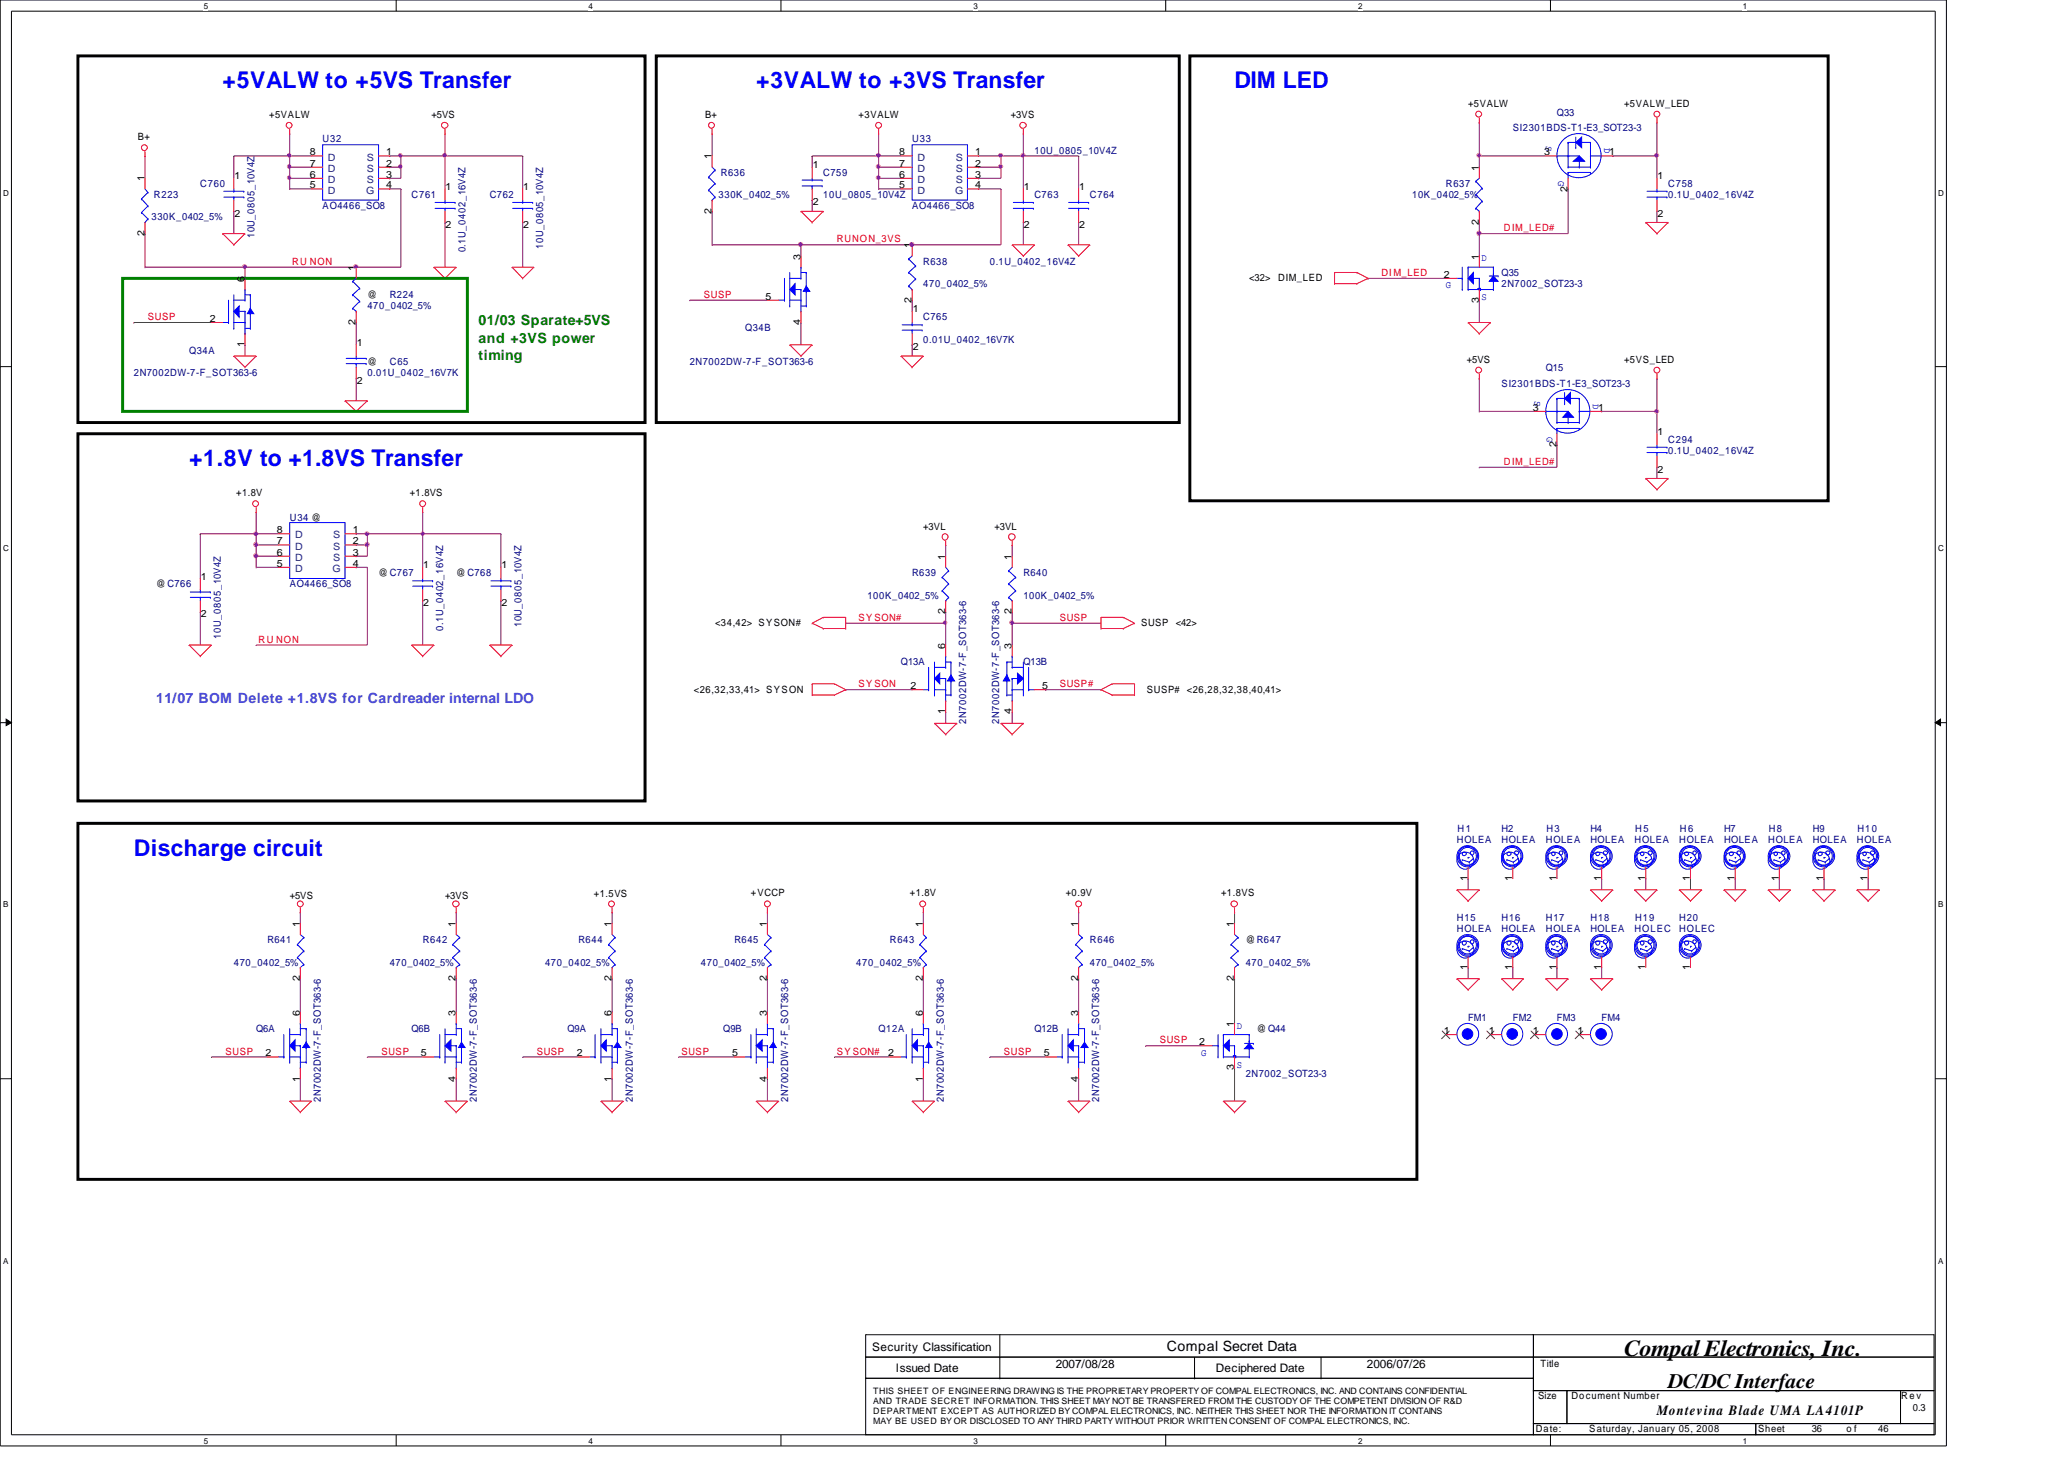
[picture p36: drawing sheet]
<svg xmlns="http://www.w3.org/2000/svg" width="297mm" height="210mm" viewBox="0 0 297 210" stroke-linecap="round" stroke-linejoin="round" font-family="sans-serif">
<defs><g id="words">
<g font-size="3.3" fill="#00f">
<text x="32" y="12.7">+5VALW to +5VS Transfer</text>
<text x="108.8" y="12.7">+3VALW to +3VS Transfer</text>
<text x="177.7" y="12.7">DIM LED</text>
<text x="27.2" y="67.1">+1.8V to +1.8VS Transfer</text>
<text x="19.3" y="123.1">Discharge circuit</text>
</g>
<text font-size="3.3" x="233.7" y="195.1">Compal Electronics, Inc.</text>
<text font-size="3" x="240.1" y="199.6">DC/DC Interface</text>
<g font-size="2" fill="#008000">
<text x="68.9" y="46.7">01/03 Sparate+5VS</text>
<text x="68.9" y="49.3">and +3VS power</text>
<text x="68.9" y="51.8">timing</text>
</g>
<text font-size="2" fill="#8000ff" x="22.5" y="101.2">11/07 BOM Delete +1.8VS for Cardreader internal LDO</text>
<g font-size="2">
<text x="167.9" y="194.3">Compal Secret Data</text>
<text x="238.5" y="203.5">Montevina Blade UMA LA4101P</text>
</g>
<g font-size="1.7">
<text x="125.5" y="194.3">Security Classification</text>
<text x="128.9" y="197.4">Issued Date</text>
<text x="151.9" y="196.8">2007/08/28</text>
<text x="175" y="197.4">Deciphered Date</text>
<text x="196.7" y="196.8">2006/07/26</text>
</g>
<g font-size="1.4">
<text x="38.7" y="16.9">+5VALW</text>
<text x="62.1" y="16.9">+5VS</text>
<text x="101.5" y="16.9">B+</text>
<text x="123.6" y="16.9">+3VALW</text>
<text x="145.5" y="16.9">+3VS</text>
<text x="211.3" y="15.3">+5VALW</text>
<text x="233.7" y="15.3">+5VALW_LED</text>
<text x="19.9" y="20.2">B+</text>
<text x="44.6" y="22.4">8</text>
<text x="44.6" y="24">7</text>
<text x="55.6" y="22.4">1</text>
<text x="55.6" y="24">2</text>
<text x="102.4" y="22.9" transform="rotate(-90 102.4 22.9)">1</text>
<text x="129.4" y="22.4">8</text>
<text x="129.4" y="24">7</text>
<text x="140.3" y="22.4">1</text>
<text x="140.3" y="24">2</text>
<text x="222.2" y="22.4">3</text>
<text x="231.6" y="22.4">1</text>
<text x="20.8" y="26.1" transform="rotate(-90 20.8 26.1)">1</text>
<text x="33.7" y="25.7">1</text>
<text x="44.6" y="25.6">6</text>
<text x="44.6" y="27.1">5</text>
<text x="55.6" y="25.6">3</text>
<text x="55.6" y="27.1">4</text>
<text x="64.1" y="27.3">1</text>
<text x="75.3" y="27.3">1</text>
<text x="117" y="24.2">1</text>
<text x="117" y="29.5">2</text>
<text x="129.4" y="25.6">6</text>
<text x="129.4" y="27.1">5</text>
<text x="140.3" y="25.6">3</text>
<text x="140.3" y="27.1">4</text>
<text x="147.4" y="27.3">1</text>
<text x="155.3" y="27.3">1</text>
<text x="212.8" y="24.6" transform="rotate(-90 212.8 24.6)">1</text>
<text x="225.6" y="27.6" transform="rotate(-90 225.6 27.6)">2</text>
<text x="238.5" y="25.7">1</text>
<text x="20.8" y="34" transform="rotate(-90 20.8 34)">2</text>
<text x="33.7" y="31.2">2</text>
<text x="64.1" y="32.8">2</text>
<text x="75.3" y="32.8">2</text>
<text x="102.4" y="30.7" transform="rotate(-90 102.4 30.7)">2</text>
<text x="131.2" y="35.7" transform="rotate(-90 131.2 35.7)">1</text>
<text x="147.4" y="32.8">2</text>
<text x="155.3" y="32.8">2</text>
<text x="212.8" y="32.3" transform="rotate(-90 212.8 32.3)">2</text>
<text x="238.5" y="31.2">2</text>
<text x="35.2" y="40.6" transform="rotate(-90 35.2 40.6)">6</text>
<text x="51.2" y="38.9" transform="rotate(-90 51.2 38.9)">1</text>
<text x="115.2" y="37.3" transform="rotate(-90 115.2 37.3)">3</text>
<text x="179.8" y="40.5">&lt;32&gt;</text>
<text x="183.9" y="40.5">DIM_LED</text>
<text x="207.8" y="40">2</text>
<text x="212.8" y="37.3" transform="rotate(-90 212.8 37.3)">1</text>
<text x="30.2" y="46.3">2</text>
<text x="51.2" y="46.7" transform="rotate(-90 51.2 46.7)">2</text>
<text x="52.9" y="42.9">@</text>
<text x="110.2" y="43.1">5</text>
<text x="115.2" y="46.7" transform="rotate(-90 115.2 46.7)">4</text>
<text x="131.2" y="43.6" transform="rotate(-90 131.2 43.6)">2</text>
<text x="131.4" y="45">1</text>
<text x="212.8" y="43.6" transform="rotate(-90 212.8 43.6)">3</text>
<text x="35.2" y="50" transform="rotate(-90 35.2 50)">1</text>
<text x="51.3" y="49.8">1</text>
<text x="52.9" y="52.5">@</text>
<text x="131.4" y="50.4">2</text>
<text x="211.1" y="52.2">+5VS</text>
<text x="233.7" y="52.2">+5VS_LED</text>
<text x="51.3" y="55.2">2</text>
<text x="220.6" y="59.1">3</text>
<text x="230" y="59.1">1</text>
<text x="224" y="64.3" transform="rotate(-90 224 64.3)">2</text>
<text x="238.5" y="62.6">1</text>
<text x="34" y="71.4">+1.8V</text>
<text x="59" y="71.4">+1.8VS</text>
<text x="238.5" y="68">2</text>
<text x="39.8" y="76.7">8</text>
<text x="50.8" y="76.7">1</text>
<text x="132.9" y="76.2">+3VL</text>
<text x="143.1" y="76.2">+3VL</text>
<text x="28.9" y="83.4">1</text>
<text x="39.8" y="78.3">7</text>
<text x="39.8" y="79.9">6</text>
<text x="39.8" y="81.5">5</text>
<text x="50.8" y="78.3">2</text>
<text x="50.8" y="79.9">3</text>
<text x="50.8" y="81.5">4</text>
<text x="54.5" y="82.9">@ C767</text>
<text x="60.9" y="81.8">1</text>
<text x="65.7" y="82.9">@ C768</text>
<text x="72.2" y="81.8">1</text>
<text x="136" y="80.5" transform="rotate(-90 136 80.5)">1</text>
<text x="145.6" y="80.5" transform="rotate(-90 145.6 80.5)">1</text>
<text x="22.5" y="84.5">@ C766</text>
<text x="28.9" y="88.8">2</text>
<text x="60.9" y="87.2">2</text>
<text x="72.2" y="87.2">2</text>
<text x="136" y="88.4" transform="rotate(-90 136 88.4)">2</text>
<text x="145.6" y="88.4" transform="rotate(-90 145.6 88.4)">2</text>
<text x="102.9" y="90.1">&lt;34,42&gt; SYSON#</text>
<text x="136" y="93.3" transform="rotate(-90 136 93.3)">6</text>
<text x="145.6" y="93.3" transform="rotate(-90 145.6 93.3)">3</text>
<text x="164.2" y="90.1">SUSP</text>
<text x="169.2" y="90.1">&lt;42&gt;</text>
<text x="99.9" y="99.7">&lt;26,32,33,41&gt; SYSON</text>
<text x="131" y="99.1">2</text>
<text x="150" y="99.1">5</text>
<text x="165.1" y="99.7">SUSP#</text>
<text x="170.8" y="99.7">&lt;26,28,32,38,40,41&gt;</text>
<text x="136" y="102.8" transform="rotate(-90 136 102.8)">1</text>
<text x="145.6" y="102.8" transform="rotate(-90 145.6 102.8)">4</text>
<text x="41.7" y="129.3">+5VS</text>
<text x="64" y="129.3">+3VS</text>
<text x="85.5" y="129.1">+1.5VS</text>
<text x="108.1" y="128.9">+VCCP</text>
<text x="130.9" y="128.9">+1.8V</text>
<text x="153.4" y="128.9">+0.9V</text>
<text x="175.7" y="128.9">+1.8VS</text>
<text x="211.2" y="126.7" transform="rotate(-90 211.2 126.7)">1</text>
<text x="217.6" y="126.7" transform="rotate(-90 217.6 126.7)">1</text>
<text x="224" y="126.7" transform="rotate(-90 224 126.7)">1</text>
<text x="230.4" y="126.7" transform="rotate(-90 230.4 126.7)">1</text>
<text x="236.8" y="126.7" transform="rotate(-90 236.8 126.7)">1</text>
<text x="243.2" y="126.7" transform="rotate(-90 243.2 126.7)">1</text>
<text x="249.6" y="126.7" transform="rotate(-90 249.6 126.7)">1</text>
<text x="256" y="126.7" transform="rotate(-90 256 126.7)">1</text>
<text x="262.4" y="126.7" transform="rotate(-90 262.4 126.7)">1</text>
<text x="268.8" y="126.7" transform="rotate(-90 268.8 126.7)">1</text>
<text x="43.1" y="133.3" transform="rotate(-90 43.1 133.3)">1</text>
<text x="65.6" y="133.3" transform="rotate(-90 65.6 133.3)">1</text>
<text x="88" y="133.3" transform="rotate(-90 88 133.3)">1</text>
<text x="110.4" y="133.3" transform="rotate(-90 110.4 133.3)">1</text>
<text x="132.8" y="133.3" transform="rotate(-90 132.8 133.3)">1</text>
<text x="155.1" y="133.3" transform="rotate(-90 155.1 133.3)">1</text>
<text x="177.6" y="133.3" transform="rotate(-90 177.6 133.3)">1</text>
<text x="179.3" y="135.7">@ R647</text>
<text x="43.1" y="141.1" transform="rotate(-90 43.1 141.1)">2</text>
<text x="65.6" y="141.1" transform="rotate(-90 65.6 141.1)">2</text>
<text x="88" y="141.1" transform="rotate(-90 88 141.1)">2</text>
<text x="110.4" y="141.1" transform="rotate(-90 110.4 141.1)">2</text>
<text x="132.8" y="141.1" transform="rotate(-90 132.8 141.1)">2</text>
<text x="155.1" y="141.1" transform="rotate(-90 155.1 141.1)">2</text>
<text x="177.6" y="141.1" transform="rotate(-90 177.6 141.1)">2</text>
<text x="211.2" y="139.6" transform="rotate(-90 211.2 139.6)">1</text>
<text x="217.6" y="139.6" transform="rotate(-90 217.6 139.6)">1</text>
<text x="224" y="139.6" transform="rotate(-90 224 139.6)">1</text>
<text x="230.4" y="139.6" transform="rotate(-90 230.4 139.6)">1</text>
<text x="236.8" y="139.6" transform="rotate(-90 236.8 139.6)">1</text>
<text x="243.2" y="139.6" transform="rotate(-90 243.2 139.6)">1</text>
<text x="43.1" y="146.1" transform="rotate(-90 43.1 146.1)">6</text>
<text x="65.6" y="146.1" transform="rotate(-90 65.6 146.1)">3</text>
<text x="88" y="146.1" transform="rotate(-90 88 146.1)">6</text>
<text x="110.4" y="146.1" transform="rotate(-90 110.4 146.1)">3</text>
<text x="132.8" y="146.1" transform="rotate(-90 132.8 146.1)">6</text>
<text x="155.1" y="146.1" transform="rotate(-90 155.1 146.1)">3</text>
<text x="177.6" y="147.7" transform="rotate(-90 177.6 147.7)">1</text>
<text x="180.9" y="148.5">@ Q44</text>
<text x="207.8" y="148.8">1</text>
<text x="214.2" y="148.8">1</text>
<text x="220.6" y="148.8">1</text>
<text x="227" y="148.8">1</text>
<text x="38.2" y="152">2</text>
<text x="43.1" y="155.6" transform="rotate(-90 43.1 155.6)">1</text>
<text x="60.6" y="152">5</text>
<text x="65.6" y="155.6" transform="rotate(-90 65.6 155.6)">4</text>
<text x="83" y="152">2</text>
<text x="88" y="155.6" transform="rotate(-90 88 155.6)">1</text>
<text x="105.4" y="152">5</text>
<text x="110.4" y="155.6" transform="rotate(-90 110.4 155.6)">4</text>
<text x="127.8" y="152">2</text>
<text x="132.8" y="155.6" transform="rotate(-90 132.8 155.6)">1</text>
<text x="150.2" y="152">5</text>
<text x="155.1" y="155.6" transform="rotate(-90 155.1 155.6)">4</text>
<text x="172.6" y="150.4">2</text>
<text x="177.6" y="154" transform="rotate(-90 177.6 154)">3</text>
<text x="221.7" y="196.7">Title</text>
<text x="221.4" y="201.3">Size</text>
<text x="226.2" y="201.3">Document Number</text>
<text x="273.6" y="201.3">Re v</text>
<text x="275.3" y="202.9">0.3</text>
<text x="221" y="206.1">Date:</text>
<text x="228.7" y="206.1">Saturday, January 05, 2008</text>
<text x="253" y="206.1">Sheet</text>
<text x="260.7" y="206.1">36</text>
<text x="265.7" y="206.1">o f</text>
<text x="270.3" y="206.1">46</text>
</g>
<g font-size="1.4" fill="#000080">
<text x="224.1" y="16.7">Q33</text>
<text x="46.4" y="20.5">U32</text>
<text x="131.3" y="20.5">U33</text>
<text x="148.9" y="22.1">10U_0805_10V4Z</text>
<text x="217.7" y="18.9">SI2301BDS-T1-E3_SOT23-3</text>
<text x="22.1" y="28.4">R223</text>
<text x="28.8" y="26.9">C760</text>
<text x="59.2" y="28.4">C761</text>
<text x="70.5" y="28.4">C762</text>
<text x="103.4" y="28.4">330K_0402_5%</text>
<text x="103.8" y="25.3">R636</text>
<text x="118.5" y="25.3">C759</text>
<text x="118.5" y="28.4">10U_0805_10V4Z</text>
<text x="148.9" y="28.4">C763</text>
<text x="156.8" y="28.4">C764</text>
<text x="203.2" y="28.4">10K_0402_5%</text>
<text x="208.1" y="26.9">R637</text>
<text x="240.1" y="26.9">C758</text>
<text x="240.1" y="28.4">0.1U_0402_16V4Z</text>
<text x="21.8" y="31.7">330K_0402_5%</text>
<text x="36.6" y="34.3" transform="rotate(-90 36.6 34.3)">10U_0805_10V4Z</text>
<text x="46.4" y="30.1">AO4466_SO8</text>
<text x="78.2" y="35.8" transform="rotate(-90 78.2 35.8)">10U_0805_10V4Z</text>
<text x="131.3" y="30.1">AO4466_SO8</text>
<text x="67" y="36.3" transform="rotate(-90 67 36.3)">0.1U_0402_16V4Z</text>
<text x="132.9" y="38.1">R638</text>
<text x="132.9" y="41.3">470_0402_5%</text>
<text x="142.4" y="38.1">0.1U_0402_16V4Z</text>
<text x="216.1" y="39.7">Q35</text>
<text x="216.1" y="41.3">2N7002_SOT23-3</text>
<text x="52.9" y="44.4">470_0402_5%</text>
<text x="56.1" y="42.9">R224</text>
<text x="107.2" y="47.7">Q34B</text>
<text x="132.9" y="46.1">C765</text>
<text x="27.2" y="50.9">Q34A</text>
<text x="56.1" y="52.5">C65</text>
<text x="99.3" y="52.5">2N7002DW-7-F_SOT363-6</text>
<text x="132.9" y="49.3">0.01U_0402_16V7K</text>
<text x="222.5" y="53.4">Q15</text>
<text x="19.3" y="54.1">2N7002DW-7-F_SOT363-6</text>
<text x="52.9" y="54.1">0.01U_0402_16V7K</text>
<text x="216.1" y="55.7">SI2301BDS-T1-E3_SOT23-3</text>
<text x="240.1" y="63.7">C294</text>
<text x="240.1" y="65.3">0.1U_0402_16V4Z</text>
<text x="41.7" y="74.9">U34 @</text>
<text x="131.3" y="82.9">R639</text>
<text x="147.3" y="82.9">R640</text>
<text x="41.7" y="84.5">AO4466_SO8</text>
<text x="124.8" y="86.1">100K_0402_5%</text>
<text x="147.3" y="86.1">100K_0402_5%</text>
<text x="31.8" y="91.9" transform="rotate(-90 31.8 91.9)">10U_0805_10V4Z</text>
<text x="63.8" y="90.8" transform="rotate(-90 63.8 90.8)">0.1U_0402_16V4Z</text>
<text x="75.1" y="90.3" transform="rotate(-90 75.1 90.3)">10U_0805_10V4Z</text>
<text x="129.7" y="95.7">Q13A</text>
<text x="147.3" y="95.7">Q13B</text>
<text x="139.1" y="104.1" transform="rotate(-90 139.1 104.1)">2N7002DW-7-F_SOT363-6</text>
<text x="143.8" y="104.1" transform="rotate(-90 143.8 104.1)">2N7002DW-7-F_SOT363-6</text>
<text x="209.8" y="119.7">H1</text>
<text x="216.1" y="119.7">H2</text>
<text x="222.5" y="119.7">H3</text>
<text x="228.9" y="119.7">H4</text>
<text x="235.3" y="119.7">H5</text>
<text x="241.8" y="119.7">H6</text>
<text x="248.1" y="119.7">H7</text>
<text x="254.5" y="119.7">H8</text>
<text x="260.9" y="119.7">H9</text>
<text x="267.3" y="119.7">H10</text>
<text x="209.7" y="121.3">HOLEA</text>
<text x="216.1" y="121.3">HOLEA</text>
<text x="222.5" y="121.3">HOLEA</text>
<text x="228.9" y="121.3">HOLEA</text>
<text x="235.2" y="121.3">HOLEA</text>
<text x="241.7" y="121.3">HOLEA</text>
<text x="248.1" y="121.3">HOLEA</text>
<text x="254.5" y="121.3">HOLEA</text>
<text x="260.9" y="121.3">HOLEA</text>
<text x="267.2" y="121.3">HOLEA</text>
<text x="38.5" y="135.7">R641</text>
<text x="60.8" y="135.7">R642</text>
<text x="83.3" y="135.7">R644</text>
<text x="105.7" y="135.7">R645</text>
<text x="128.1" y="135.7">R643</text>
<text x="156.8" y="135.7">R646</text>
<text x="209.7" y="132.5">H15</text>
<text x="209.7" y="134.1">HOLEA</text>
<text x="216.1" y="132.5">H16</text>
<text x="216.1" y="134.1">HOLEA</text>
<text x="222.5" y="132.5">H17</text>
<text x="222.5" y="134.1">HOLEA</text>
<text x="228.9" y="132.5">H18</text>
<text x="228.9" y="134.1">HOLEA</text>
<text x="235.2" y="134.1">HOLEC</text>
<text x="235.3" y="132.5">H19</text>
<text x="241.7" y="132.5">H20</text>
<text x="241.7" y="134.1">HOLEC</text>
<text x="33.7" y="138.9">470_0402_5%</text>
<text x="56.1" y="138.9">470_0402_5%</text>
<text x="78.4" y="138.9">470_0402_5%</text>
<text x="100.9" y="138.9">470_0402_5%</text>
<text x="123.2" y="138.9">470_0402_5%</text>
<text x="156.8" y="138.9">470_0402_5%</text>
<text x="179.3" y="138.9">470_0402_5%</text>
<text x="36.9" y="148.5">Q6A</text>
<text x="59.2" y="148.5">Q6B</text>
<text x="81.7" y="148.5">Q9A</text>
<text x="104.1" y="148.5">Q9B</text>
<text x="126.4" y="148.5">Q12A</text>
<text x="148.9" y="148.5">Q12B</text>
<text x="211.3" y="146.9">FM1</text>
<text x="217.7" y="146.9">FM2</text>
<text x="224.1" y="146.9">FM3</text>
<text x="230.5" y="146.9">FM4</text>
<text x="179.3" y="154.9">2N7002_SOT23-3</text>
<text x="46.2" y="158.6" transform="rotate(-90 46.2 158.6)">2N7002DW-7-F_SOT363-6</text>
<text x="68.6" y="158.6" transform="rotate(-90 68.6 158.6)">2N7002DW-7-F_SOT363-6</text>
<text x="91.1" y="158.6" transform="rotate(-90 91.1 158.6)">2N7002DW-7-F_SOT363-6</text>
<text x="113.4" y="158.6" transform="rotate(-90 113.4 158.6)">2N7002DW-7-F_SOT363-6</text>
<text x="135.8" y="158.6" transform="rotate(-90 135.8 158.6)">2N7002DW-7-F_SOT363-6</text>
<text x="158.2" y="158.6" transform="rotate(-90 158.2 158.6)">2N7002DW-7-F_SOT363-6</text>
</g>
<g font-size="1.4" fill="#004080">
<text x="47.2" y="23.1">D</text>
<text x="52.8" y="23.1">S</text>
<text x="132" y="23.1">D</text>
<text x="137.5" y="23.1">S</text>
<text x="47.2" y="24.7">D</text>
<text x="47.2" y="26.3">D</text>
<text x="47.2" y="27.9">D</text>
<text x="52.7" y="27.9">G</text>
<text x="52.8" y="24.7">S</text>
<text x="52.8" y="26.3">S</text>
<text x="132" y="24.7">D</text>
<text x="132" y="26.3">D</text>
<text x="132" y="27.9">D</text>
<text x="137.5" y="27.9">G</text>
<text x="137.5" y="24.7">S</text>
<text x="137.5" y="26.3">S</text>
<text x="42.5" y="77.5">D</text>
<text x="48" y="77.5">S</text>
<text x="42.5" y="79.1">D</text>
<text x="42.5" y="80.7">D</text>
<text x="42.5" y="82.3">D</text>
<text x="47.9" y="82.3">G</text>
<text x="48" y="79.1">S</text>
<text x="48" y="80.7">S</text>
</g>
<g font-size="1.4" fill="#00f">
<text x="222.5" y="21" transform="rotate(90 222.5 21)">S</text>
<text x="230.8" y="21.3" transform="rotate(90 230.8 21.3)">D</text>
<text x="224.2" y="26.1" transform="rotate(90 224.2 26.1)">G</text>
<text x="208.1" y="41.4">G</text>
<text x="213.2" y="37.6">D</text>
<text x="213.2" y="43.2">S</text>
<text x="220.8" y="57.7" transform="rotate(90 220.8 57.7)">S</text>
<text x="229.2" y="58.1" transform="rotate(90 229.2 58.1)">D</text>
<text x="222.6" y="62.9" transform="rotate(90 222.6 62.9)">G</text>
<text x="178" y="148">D</text>
<text x="172.8" y="151.9">G</text>
<text x="178" y="153.6">S</text>
</g>
<g font-size="1.4" fill="#f00">
<text x="120.4" y="34.9">RUNON_3VS</text>
<text x="216.4" y="33.3">DIM_LED#</text>
<text x="42" y="38.1">RU NON</text>
<text x="198.8" y="39.7">DIM_LED</text>
<text x="21.3" y="46.1">SUSP</text>
<text x="101.3" y="42.8">SUSP</text>
<text x="216.4" y="66.9">DIM_LED#</text>
<text x="123.6" y="89.3">SY SON#</text>
<text x="152.5" y="89.3">SUSP</text>
<text x="37.2" y="92.5">RU NON</text>
<text x="123.6" y="98.9">SY SON</text>
<text x="152.5" y="98.9">SUSP#</text>
<text x="32.5" y="151.7">SUSP</text>
<text x="54.9" y="151.7">SUSP</text>
<text x="77.3" y="151.7">SUSP</text>
<text x="98.1" y="151.7">SUSP</text>
<text x="120.4" y="151.7">SY SON#</text>
<text x="144.5" y="151.7">SUSP</text>
<text x="166.9" y="150.1">SUSP</text>
</g>
<g font-size="1.3">
<text x="125.7" y="202">AND TRADE SECRET INFORMATION. THIS SHEET MAY NOT BE TRANSFERED FROM THE CUSTODY OF THE COMPETENT DIVISION OF R&amp;D</text>
<text x="125.7" y="203.5">DEPARTMENT EXCEPT AS AUTHORIZED BY COMPAL ELECTRONICS, INC. NEITHER THIS SHEET NOR THE INFORMATION IT CONTAINS</text>
<text x="125.7" y="200.6">THIS SHEET OF ENGINEERING DRAWING IS THE PROPRIETARY PROPERTY OF COMPAL ELECTRONICS, INC. AND CONTAINS CONFIDENTIAL</text>
<text x="125.7" y="204.9">MAY BE USED BY OR DISCLOSED TO ANY THIRD PARTY WITHOUT PRIOR WRITTEN CONSENT OF COMPAL ELECTRONICS, INC.</text>
</g>
<g font-size="1.2">
<text x="29.3" y="1.3">5</text>
<text x="84.7" y="1.3">4</text>
<text x="140.1" y="1.3">3</text>
<text x="195.4" y="1.3">2</text>
<text x="250.8" y="1.3">1</text>
<text x=".5" y="28.2">D</text>
<text x="278.9" y="28.2">D</text>
<text x=".5" y="79.3">C</text>
<text x="278.9" y="79.3">C</text>
<text x=".5" y="130.6">B</text>
<text x="278.9" y="130.6">B</text>
<text x=".5" y="181.8">A</text>
<text x="278.9" y="181.8">A</text>
<text x="29.3" y="207.7">5</text>
<text x="84.7" y="207.7">4</text>
<text x="140.1" y="207.7">3</text>
<text x="195.4" y="207.7">2</text>
<text x="250.8" y="207.7">1</text>
</g>
</g></defs>
<path d="M0 0h280.1v208h-280.1zM1.6 1.6h276.9v204.8h-276.9z" fill="none" stroke="#000" stroke-width=".14"/>
<g fill="#fff">
<path d="M29.3 .3h.6v1.2h-.6z"/>
<path d="M29.3 206.7h.6v1.2h-.6z"/>
</g>
<path d="M57 0v1.6M57 206.4v1.6" fill="none" stroke="#000" stroke-width=".14"/>
<g fill="#fff">
<path d="M84.7 .3h.6v1.2h-.6z"/>
<path d="M84.7 206.7h.6v1.2h-.6z"/>
</g>
<path d="M112.4 0v1.6M112.4 206.4v1.6" fill="none" stroke="#000" stroke-width=".14"/>
<g fill="#fff">
<path d="M140.1 .3h.6v1.2h-.6z"/>
<path d="M140.1 206.7h.6v1.2h-.6z"/>
</g>
<path d="M167.8 0v1.6M167.8 206.4v1.6" fill="none" stroke="#000" stroke-width=".14"/>
<g fill="#fff">
<path d="M195.4 .3h.6v1.2h-.6z"/>
<path d="M195.4 206.7h.6v1.2h-.6z"/>
</g>
<path d="M223.1 0v1.6M223.1 206.4v1.6" fill="none" stroke="#000" stroke-width=".14"/>
<g fill="#fff">
<path d="M250.8 .3h.6v1.2h-.6z"/>
<path d="M250.8 206.7h.6v1.2h-.6z"/>
<path d="M.5 27.2h.7v1.2h-.7z"/>
<path d="M278.9 27.2h.8v1.2h-.8z"/>
<path d="M.5 78.3h.7v1.3h-.7z"/>
<path d="M278.9 78.3h.8v1.3h-.8z"/>
</g>
<path d="M0 52.7h1.6M278.5 52.7h1.6" fill="none" stroke="#000" stroke-width=".14"/>
<g fill="#fff">
<path d="M.5 129.5h.6v1.3h-.6z"/>
<path d="M278.9 129.5h.7v1.3h-.7z"/>
</g>
<path d="M0 104h1.6M.9 103.5l.7 .5-.7 .4zM278.5 104l.8-.5v.9zM278.5 104h1.6" fill="none" stroke="#000" stroke-width=".14"/>
<path d="M.9 103.5l.7 .5-.7 .4zM278.5 104l.8-.5v.9z" fill="#000"/>
<g fill="#fff">
<path d="M.5 180.8h.6v1.2h-.6z"/>
<path d="M278.9 180.8h.6v1.2h-.6z"/>
</g>
<g fill="none" stroke="#000" stroke-width=".14">
<path d="M0 155.2h1.6M278.5 155.2h1.6M124.6 192h96.1v3.2h-96.1zM124.6 195.2h96.1v3.1h-96.1zM124.6 198.3h96.1v8.1h-96.1zM143.9 195.2h.1M143.9 198.3h.1M143.9 192v6.3M171.9 198.3h.1M171.9 195.2v3.1M190.1 198.3h.1M190.1 195.2v3.1"/>
<path d="M220.7 192h57.6v3.2h-57.6zM220.7 195.2h57.6v4.9h-57.6zM220.7 200.1h4.8v4.7h-4.8zM220.7 204.8h32v1.6h-32zM225.5 200.1h48v4.7h-48zM252.7 204.8h25.6v1.6h-25.6zM273.5 200.1h4.8v4.7h-4.8z"/>
</g>
<g fill="none" stroke="#800040" stroke-width=".14">
<path d="M41.7 19.2h.1M41.7 19.2v8M64 19.2h.1M64 19.2v8M102.5 19.2h.1M102.5 19.2v3.2M126.4 19.2h.1M126.4 19.2v8M147.3 19.2h.1M147.3 19.2v8M212.9 17.6h.1M212.9 17.6v6.4"/>
<path d="M238.5 17.6h.1M238.5 17.6v8.1M20.9 22.4h.1M20.9 33.6h.1M20.9 38.4h.1M20.9 22.4v3.3M20.9 33.6v4.8M33.7 22.4h.1M33.7 30.4h.1M33.7 22.4h11.1M33.7 22.4v3.3M33.7 30.4v3.2"/>
<path d="M35.3 38.4h.1M35.3 38.4v1.6M41.7 25.7h.1M41.7 24h.1M41.7 27.2h.1M41.7 22.4h.1M41.7 24h3.1M41.7 27.2h3.1M41.7 25.7h3.1M51.3 38.4h.1M56.1 22.4h.1M56.1 24h.1"/>
<path d="M56.1 25.7h.1M56.1 27.2h.1M56.1 22.4h19.1M56.1 24h1.6M56.1 27.2h1.6M57.7 22.4h.1M57.7 24h.1M57.7 27.2h.1M57.7 22.4v3.3h-1.6M57.7 27.2v11.2h-36.8M64 32h.1M64 22.4h.1"/>
<path d="M64 32v6.4M75.2 32h.1M75.2 22.4h.1M75.2 22.4v4.8M75.2 32v6.4M102.5 30.4h.1M102.5 35.2h.1M102.5 30.4v4.8M115.3 35.2h.1M115.3 35.2v1.6M116.9 22.4h.1M116.9 28.8h.1"/>
<path d="M116.9 22.4h12.8M116.9 22.4v1.6M116.9 28.8v1.6M126.4 24h.1M126.4 25.7h.1M126.4 27.2h.1M126.4 22.4h.1M126.4 24h3.3M126.4 27.2h3.3M126.4 25.7h3.3M131.3 35.2h.1M140.8 25.7h.1"/>
<path d="M140.8 24h.1M140.8 22.4h.1M140.8 27.2h.1M140.8 22.4h14.4M140.8 24h3.3M140.8 27.2h3.3M144.1 22.4h.1M144.1 24h.1M144.1 27.2h.1M144.1 22.4v3.3h-3.3M144.1 27.2v8h-41.6M147.3 22.4h.1"/>
<path d="M147.3 32h.1M147.3 32v3.2M155.2 32h.1M155.2 22.4h.1M155.2 22.4v4.8M155.2 32v3.2M212.9 22.4h.1M212.9 33.6h.1M212.9 32h.1M212.9 22.4h9.6M212.9 32v4.8M225.7 27.2h.1"/>
<path d="M225.7 27.2v6.4h-12.8M232.1 22.4h.1M232.1 22.4h6.4M238.5 22.4h.1M238.5 30.4h.1M238.5 30.4v1.6M19.3 46.4h.1M19.3 46.4h11.1M35.3 49.6h.1M35.3 49.6v1.6M51.3 54.4h.1M51.3 46.4h.1"/>
<path d="M51.3 46.4v3.2M51.3 54.4v3.3M99.3 43.2h.1M99.3 43.2h11.1M115.3 46.4h.1M115.3 46.4v3.2M131.3 49.6h.1M131.3 43.2h.1M131.3 43.2v1.6M131.3 49.6v1.6M196.9 40h.1M196.9 40h11.2"/>
<path d="M212.9 43.2h.1M212.9 59.2h.1M212.9 54.4h.1M212.9 43.2v3.2M212.9 54.4v4.8M212.9 59.2h7.9M230.5 59.2h.1M230.5 59.2h8M238.5 54.4h.1M238.5 59.2h.1M238.5 54.4v8M28.8 76.8h.1"/>
<path d="M28.8 76.8h11.3M28.8 76.8v6.4M36.9 73.7h.1M36.9 78.4h.1M36.9 76.8h.1M36.9 73.7v7.9M36.9 78.4h3.2M51.3 76.8h.1M51.3 78.4h.1M51.3 76.8h20.8M51.3 78.4h1.6M52.9 76.8h.1"/>
<path d="M52.9 78.4h.1M52.9 76.8v3.2h-1.6M60.8 76.8h.1M60.8 73.7h.1M60.8 73.7v7.9M72.1 76.8h.1M72.1 76.8v4.8M136.1 78.4h.1M136.1 78.4v1.6M145.7 78.4h.1M145.7 78.4v1.6M212.9 67.2h.1"/>
<path d="M224.1 64h.1M224.1 64v3.2h-11.2M238.5 67.2h.1M238.5 67.2v1.6M28.8 88.1h.1M28.8 88.1v4.7M36.9 92.8h.1M36.9 80h.1M36.9 81.6h.1M36.9 81.6h3.2M36.9 80h3.2M51.3 81.6h.1"/>
<path d="M51.3 80h.1M51.3 81.6h1.6M52.9 81.6h.1M52.9 81.6v11.2h-16M60.8 86.4h.1M60.8 86.4v6.4M72.1 86.4h.1M72.1 86.4v6.4M121.7 99.2h.1M121.7 89.7h.1M121.7 99.2h9.6M121.7 89.7h14.4"/>
<path d="M136.1 88.1h.1M136.1 89.7h.1M136.1 88.1v4.7M145.7 89.7h.1M145.7 88.1h.1M145.7 88.1v4.7M145.7 89.7h12.7M150.5 99.2h.1M150.5 99.2h7.9M136.1 102.4h.1M136.1 102.4v1.7M145.7 102.4h.1"/>
<path d="M145.7 102.4v1.7M43.2 131.2h.1M43.2 131.2v1.6M65.7 131.2h.1M65.7 131.2v1.6M88.1 131.2h.1M88.1 131.2v1.6M110.4 131.2h.1M110.4 131.2v1.6M132.9 131.2h.1M132.9 131.2v1.6M155.2 131.2h.1"/>
<path d="M155.2 131.2v1.6M177.7 131.2h.1M177.7 131.2v1.6M211.3 126.4h.1M211.3 139.2h.1M211.3 126.4v1.6M211.3 139.2v1.6M217.7 139.2h.1M217.7 139.2v1.6M224.1 139.2h.1M224.1 139.2v1.6M230.5 126.4h.1"/>
<path d="M230.5 139.2h.1M230.5 126.4v1.6M230.5 139.2v1.6M236.9 126.4h.1M236.9 126.4v1.6M243.3 126.4h.1M243.3 126.4v1.6M249.7 126.4h.1M249.7 126.4v1.6M256.1 126.4h.1M256.1 126.4v1.6M262.5 126.4h.1"/>
<path d="M262.5 126.4v1.6M268.9 126.4h.1M268.9 126.4v1.6M30.4 152.1h.1M30.4 152.1h8.1M43.2 140.8h.1M43.2 155.2h.1M43.2 140.8v4.8M43.2 155.2v3.2M52.9 152.1h.1M52.9 152.1h7.9M65.7 155.2h.1"/>
<path d="M65.7 140.8h.1M65.7 140.8v4.8M65.7 155.2v3.2M75.2 152.1h.1M75.2 152.1h8.1M88.1 140.8h.1M88.1 155.2h.1M88.1 140.8v4.8M88.1 155.2v3.2M97.7 152.1h.1M97.7 152.1h8M110.4 155.2h.1"/>
<path d="M110.4 140.8h.1M110.4 140.8v4.8M110.4 155.2v3.2M120.1 152.1h.1M120.1 152.1h8M132.9 155.2h.1M132.9 140.8h.1M132.9 140.8v4.8M132.9 155.2v3.2M142.4 152.1h.1M142.4 152.1h8.1M155.2 155.2h.1"/>
<path d="M155.2 140.8h.1M155.2 140.8v4.8M155.2 155.2v3.2M164.9 150.5h.1M164.9 150.5h7.9M177.7 153.7h.1M177.7 140.8h.1M177.7 140.8v6.4M177.7 153.7v4.7"/>
</g>
<g fill="none" stroke="#f00" stroke-width=".14">
<path d="M41.7 19.2h.1M41.7 18.5v.7M64 19.2h.1M64 18.5v.7M102.5 19.2h.1M102.5 18.5v.7M126.4 19.2h.1M126.4 18.5v.7M147.3 19.2h.1M147.3 18.5v.7M212.9 17.6h.1M212.9 16.9v.7"/>
<path d="M238.5 17.6h.1M238.5 16.9v.7M20.9 22.4h.1M20.9 21.8v.6M32 33.6h.1M32 33.6h3.3M32 33.6l1.7 1.6M33.7 35.2h.1M35.3 33.6h.1M35.3 33.6l-1.6 1.6M62.4 38.4h.1M62.4 38.4h3.3"/>
<path d="M62.4 38.4l1.6 1.6M65.7 38.4h.1M65.7 38.4l-1.7 1.6M73.7 38.4h.1M73.7 38.4h3.1M73.7 38.4l1.5 1.6M76.8 38.4h.1M76.8 38.4l-1.6 1.6M115.3 30.4h.1M115.3 30.4h3.2M115.3 30.4l1.6 1.6M116.9 32h.1"/>
<path d="M118.5 30.4h.1M118.5 30.4l-1.6 1.6M145.7 35.2h.1M145.7 35.2h3.2M145.7 35.2l1.6 1.6M147.3 36.8h.1M148.9 35.2h.1M148.9 35.2l-1.6 1.6M153.7 35.2h.1M153.7 35.2h3.1M153.7 35.2l1.5 1.6M155.2 36.8h.1"/>
<path d="M156.8 35.2h.1M156.8 35.2l-1.6 1.6M192.1 39.2h.1M192.1 39.2h3.2M192.1 39.2v1.6M195.3 39.2h.1M195.3 39.2l1.6 .8M236.9 32h.1M236.9 32h3.2M236.9 32l1.6 1.6M238.5 33.6h.1M240.1 32h.1"/>
<path d="M240.1 32l-1.6 1.6M33.7 51.2h.1M33.7 51.2h3.2M33.7 51.2l1.6 1.6M35.3 52.8h.1M36.9 51.2h.1M36.9 51.2l-1.6 1.6M49.7 57.7h.1M49.7 57.7h3.2M49.7 57.7l1.6 1.5M51.3 59.2h.1M52.9 57.7h.1"/>
<path d="M52.9 57.7l-1.6 1.5M64 40h.1M75.2 40h.1M113.7 49.6h.1M113.7 49.6h3.2M113.7 49.6l1.6 1.6M115.3 51.2h.1M116.9 49.6h.1M116.9 49.6l-1.6 1.6M129.7 51.2h.1M129.7 51.2h3.2M129.7 51.2l1.6 1.6"/>
<path d="M131.3 52.8h.1M132.9 51.2h.1M132.9 51.2l-1.6 1.6M192.1 40.8h.1M192.1 40.8h3.2M195.3 40.8h.1M196.9 40h.1M196.9 40l-1.6 .8M211.3 46.4h.1M211.3 46.4h3.2M211.3 46.4l1.6 1.6M212.9 48h.1"/>
<path d="M212.9 54.4h.1M212.9 53.8v.6M214.5 46.4h.1M214.5 46.4l-1.6 1.6M238.5 54.4h.1M238.5 53.8v.6M36.9 73.7h.1M36.9 73v.7M60.8 73.7h.1M60.8 73v.7M136.1 78.4h.1M136.1 77.8v.6"/>
<path d="M145.7 78.4h.1M145.7 77.8v.6M236.9 68.8h.1M236.9 68.8h3.2M236.9 68.8l1.6 1.6M238.5 70.4h.1M240.1 68.8h.1M240.1 68.8l-1.6 1.6M27.2 92.8h.1M27.2 92.8h3.2M27.2 92.8l1.6 1.6M28.8 94.4h.1"/>
<path d="M30.4 92.8h.1M30.4 92.8l-1.6 1.6M59.2 92.8h.1M59.2 92.8h3.2M59.2 92.8l1.6 1.6M60.8 94.4h.1M62.4 92.8h.1M62.4 92.8l-1.6 1.6M70.5 92.8h.1M70.5 92.8h3.2M70.5 92.8l1.6 1.6M72.1 94.4h.1"/>
<path d="M73.7 92.8h.1M73.7 92.8l-1.6 1.6M116.9 98.4h.1M116.9 100h.1M116.9 89.7h.1M116.9 100h3.2M116.9 98.4h3.2M116.9 98.4v1.6M116.9 89.7l1.6 .7M118.5 88.8h.1M118.5 90.4h.1M118.5 88.8l-1.6 .9"/>
<path d="M118.5 88.8h3.2M118.5 90.4h3.2M120.1 100h.1M120.1 98.4h.1M120.1 98.4l1.6 .8M121.7 99.2h.1M121.7 88.8h.1M121.7 90.4h.1M121.7 99.2l-1.6 .8M121.7 88.8v1.6M136.1 80v1.6M136.1 86.4v1.7"/>
<path d="M158.4 99.2h.1M158.4 88.8h.1M158.4 90.4h.1M158.4 99.2l1.7 .8M158.4 88.8h3.3M158.4 90.4h3.3M158.4 88.8v1.6M160.1 100h.1M160.1 98.4h.1M160.1 100h3.2M160.1 98.4h3.2M160.1 98.4l-1.7 .8"/>
<path d="M161.7 88.8h.1M161.7 90.4h.1M161.7 88.8l1.6 .9M163.3 98.4h.1M163.3 100h.1M163.3 89.7h.1M163.3 98.4v1.6M163.3 89.7l-1.6 .7M134.5 104.1h.1M134.5 104.1h3.2M134.5 104.1l1.6 1.6M136.1 105.7h.1"/>
<path d="M137.7 104.1h.1M137.7 104.1l-1.6 1.6M144.1 104.1h.1M144.1 104.1h3.2M144.1 104.1l1.6 1.6M145.7 105.7h.1M147.3 104.1h.1M147.3 104.1l-1.6 1.6M43.2 131.2h.1M43.2 130.6v.6M65.7 131.2h.1M65.7 130.6v.6"/>
<path d="M88.1 131.2h.1M88.1 130.6v.6M110.4 131.2h.1M110.4 130.6v.6M132.9 131.2h.1M132.9 130.6v.6M155.2 131.2h.1M155.2 130.6v.6M177.7 131.2h.1M177.7 130.6v.6M209.7 128h.1M209.7 128h3.2"/>
<path d="M209.7 128l1.6 1.6M211.3 129.6h.1M211.3 137.7v1.5M212.9 128h.1M212.9 128l-1.6 1.6M228.9 128h.1M228.9 128h3.2M228.9 128l1.6 1.6M230.5 129.6h.1M232.1 128h.1M232.1 128l-1.6 1.6M235.2 128h.1"/>
<path d="M235.2 128h3.3M235.2 128l1.7 1.6M236.9 129.6h.1M238.5 128h.1M238.5 128l-1.6 1.6M241.7 128h.1M241.7 128h3.2M241.7 128l1.6 1.6M243.3 129.6h.1M244.9 128h.1M244.9 128l-1.6 1.6M248.1 128h.1"/>
<path d="M248.1 128h3.1M248.1 128l1.6 1.6M249.7 129.6h.1M251.2 128h.1M251.2 128l-1.5 1.6M254.5 128h.1M254.5 128h3.2M254.5 128l1.6 1.6M256.1 129.6h.1M257.7 128h.1M257.7 128l-1.6 1.6M260.9 128h.1"/>
<path d="M260.9 128h3.2M260.9 128l1.6 1.6M262.5 129.6h.1M264.1 128h.1M264.1 128l-1.6 1.6M267.2 128h.1M267.2 128h3.3M267.2 128l1.7 1.6M268.9 129.6h.1M270.5 128h.1M270.5 128l-1.6 1.6M41.7 158.4h.1"/>
<path d="M41.7 158.4h3.1M41.7 158.4l1.5 1.6M44.8 158.4h.1M44.8 158.4l-1.6 1.6M64 158.4h.1M64 158.4h3.3M64 158.4l1.7 1.6M67.3 158.4h.1M67.3 158.4l-1.6 1.6M86.5 158.4h.1M86.5 158.4h3.2M86.5 158.4l1.6 1.6"/>
<path d="M89.7 158.4h.1M89.7 158.4l-1.6 1.6M108.8 158.4h.1M108.8 158.4h3.3M108.8 158.4l1.6 1.6M112.1 158.4h.1M112.1 158.4l-1.7 1.6M131.3 158.4h.1M131.3 158.4h3.2M131.3 158.4l1.6 1.6M134.5 158.4h.1M134.5 158.4l-1.6 1.6"/>
<path d="M153.7 158.4h.1M153.7 158.4h3.1M153.7 158.4l1.5 1.6M156.8 158.4h.1M156.8 158.4l-1.6 1.6M176.1 158.4h.1M176.1 158.4h3.2M176.1 158.4l1.6 1.6M179.3 158.4h.1M179.3 158.4l-1.6 1.6M209.7 140.8h.1M209.7 140.8h3.2"/>
<path d="M209.7 140.8l1.6 1.6M211.3 142.4h.1M212.9 140.8h.1M212.9 140.8l-1.6 1.6M216.1 140.8h.1M216.1 140.8h3.1M216.1 140.8l1.6 1.6M217.7 142.4h.1M219.2 140.8h.1M219.2 140.8l-1.5 1.6M222.5 140.8h.1M222.5 140.8h3.2"/>
<path d="M222.5 140.8l1.6 1.6M224.1 142.4h.1M225.7 140.8h.1M225.7 140.8l-1.6 1.6M228.9 140.8h.1M228.9 140.8h3.2M228.9 140.8l1.6 1.6M230.5 142.4h.1M232.1 140.8h.1M232.1 140.8l-1.6 1.6M43.2 160h.1M65.7 160h.1"/>
<path d="M88.1 160h.1M110.4 160h.1M132.9 160h.1M155.2 160h.1M177.7 160h.1"/>
<circle cx="41.6" cy="18" r=".42"/>
<circle cx="64" cy="18" r=".45"/>
<circle cx="102.4" cy="18" r=".42"/>
<circle cx="126.4" cy="18" r=".42"/>
<circle cx="147.2" cy="18" r=".45"/>
<circle cx="212.8" cy="16.4" r=".42"/>
<circle cx="238.5" cy="16.4" r=".42"/>
<circle cx="20.8" cy="21.2" r=".42"/>
<circle cx="212.8" cy="53.2" r=".42"/>
<circle cx="238.5" cy="53.2" r=".42"/>
<circle cx="36.8" cy="72.5" r=".42"/>
<circle cx="60.8" cy="72.5" r=".42"/>
<circle cx="136" cy="77.2" r=".45"/>
<circle cx="145.6" cy="77.2" r=".48"/>
<circle cx="43.2" cy="130" r=".42"/>
<circle cx="65.6" cy="130" r=".45"/>
<circle cx="88" cy="130" r=".42"/>
<circle cx="110.4" cy="130" r=".42"/>
<circle cx="132.8" cy="130" r=".42"/>
<circle cx="155.2" cy="130" r=".42"/>
<circle cx="177.6" cy="130" r=".45"/>
</g>
<path d="M11.2 8h81.6v52.8h-81.6zM94.4 8h75.3v52.8h-75.3zM171.2 8h91.9v64.1h-91.9zM11.2 62.4h81.6v52.8h-81.6zM11.2 118.4h192.7v51.3h-192.7z" fill="none" stroke="#000" stroke-width=".42"/>
<path d="M17.6 40h49.7v19.2h-49.7z" fill="none" stroke="#008000" stroke-width=".42"/>
<g fill="none" stroke="#00f" stroke-width=".14">
<path d="M132.9 99.2h.7M133.6 99.2h.1M133.6 96v3.2M134.5 100h.1M134.5 99.2h1.6M134.5 95.2v4.8M134.5 96h1.6M135.6 83.1h.1M135.6 85h.1M135.6 83.1l.9 .9M135.6 85l.9 .9M136.1 86.4h.1"/>
<path d="M136.1 99.2h.1M136.1 96h.1M136.1 81.6l.4 .5M136.5 82.1h.1M136.5 84h.1M136.5 85.9h.1M136.5 82.1l-.9 1M136.5 84l-.9 1M136.5 85.9l-.4 .5M210.4 136.5h.1M210.4 136.5l1.1 .3M211.3 136.1h.1"/>
<path d="M211.3 136.1h.2M211.5 136.8h.1M212 136.3l-.5 .5"/>
<circle cx="210.7" cy="135.7" r=".31"/>
<circle cx="210.9" cy="136.6" r="1.22"/>
<circle cx="211.2" cy="136" r="1.26"/>
<circle cx="211.2" cy="136" r="1.4"/>
<circle cx="211.2" cy="136" r="1.57"/>
<circle cx="211.8" cy="135.5" r=".28"/>
</g>
<path d="M135.3 96.9v1.5l-.8-.8z" fill="#00f"/>
<path d="M135.3 96.9v1.5l-.8-.8zM135.3 97.6h.8M136.1 97.6h.1M136.1 94.4h.1M136.1 94.4v1.6M136.1 97.6v3.2M136.1 95.2h.8M136.9 98h.1M136.9 95.2h.1M136.9 98v2M136.1 100.8h.1" fill="none" stroke="#00f" stroke-width=".14"/>
<path d="M136.9 97.1l.5 .9h-1z" fill="#00f"/>
<g fill="none" stroke="#00f" stroke-width=".14">
<path d="M129.8 47.5h2.9M129.8 46.7h2.9M131.3 46.7h.1M131.3 47.5h.1M131.3 46.4v.3M131.3 47.5v.5M132.7 47.5h.1M132.7 46.7h.1M136.1 100h.8M136.9 97.1l.5 .9h-1zM136.9 97.1h.1M136.9 100h.1"/>
<path d="M136.9 95.2v1.9M145.2 82.1h.1M145.2 84h.1M145.2 85.9h.1M145.2 82.1l1 1M145.2 84l1 1M145.2 85.9l.5 .5M145.7 86.4h.1M145.7 81.6l-.5 .5M146.2 83.1h.1M146.2 85h.1M146.2 83.1l-1 .9"/>
<path d="M146.2 85l-1 .9M216.9 123.7h.1M216.9 123.7l.9 .3M217.7 123.4h.1M217.8 124h.1M218.5 123.5l-.7 .5M152.1 152.1h.8M152.9 152.1h.1M153.7 152.8h.1M153.7 152.1h1.5M153.7 148v4.8M153.7 148.8h1.5"/>
<path d="M155.2 153.7h.1M155.2 147.2h.1M155.2 152.1h.1M155.2 148.8h.1M155.2 147.2v1.6M155.2 150.5v3.2"/>
<circle cx="217.2" cy="122.9" r=".28"/>
<circle cx="217.3" cy="123.8" r="1.22"/>
<circle cx="217.6" cy="123.2" r="1.28"/>
<circle cx="217.6" cy="123.2" r="1.52"/>
<circle cx="217.7" cy="123.2" r="1.42"/>
<circle cx="218.3" cy="122.7" r=".31"/>
</g>
<path d="M131.3 44.8v1.6M131.3 48v1.6M131.3 99.2h1.6M136.1 92.8v1.6M145.7 80v1.6M145.7 86.4v1.7M136.1 100.8v1.6M217.7 124.8v1.6" fill="none" stroke="#f00" stroke-width=".14"/>
<path d="M154.5 149.6v1.6l-.8-.7z" fill="#00f"/>
<path d="M152.9 152.1h.1M152.9 148.8v3.3M154.5 149.6v1.6l-.8-.7zM154.5 150.5h.7M155.2 150.5h.1M155.2 148h.9M155.2 152.8h.9M156.1 148h.1M156.1 152.8h.1" fill="none" stroke="#00f" stroke-width=".14"/>
<path d="M156.1 149.9l.5 .8h-1z" fill="#00f"/>
<g fill="none" stroke="#00f" stroke-width=".14">
<path d="M216.9 136.5h.1M216.9 136.5l.9 .3M217.7 136.1h.1M217.8 136.8h.1M218.5 136.3l-.7 .5M236.1 136.5h.1M236.1 136.5l.9 .3M236.9 136.1h.1M237 136.8h.1M237.7 136.3l-.7 .5M156.1 149.9l.5 .8h-1zM156.1 149.9h.1"/>
<path d="M156.1 150.7h.1M156.1 148v1.9M156.1 150.7v2.1"/>
<circle cx="217.2" cy="135.7" r=".31"/>
<circle cx="217.3" cy="136.6" r="1.22"/>
<circle cx="217.6" cy="136" r="1.54"/>
<circle cx="217.6" cy="136" r="1.28"/>
<circle cx="217.7" cy="136" r="1.42"/>
<circle cx="218.3" cy="135.5" r=".31"/>
<circle cx="236.3" cy="135.7" r=".28"/>
<circle cx="236.5" cy="136.6" r="1.24"/>
<circle cx="236.8" cy="136" r="1.26"/>
<circle cx="236.8" cy="136" r="1.4"/>
<circle cx="236.8" cy="136" r="1.57"/>
<circle cx="237.5" cy="135.5" r=".31"/>
</g>
<path d="M217.7 137.7v1.5M236.9 137.7v1.5M150.5 152.1h1.6M155.2 145.6v1.6M155.2 153.7v1.5" fill="none" stroke="#f00" stroke-width=".14"/>
<path d="M212 39.2v1.6l-.7-.8z" fill="#00f"/>
<path d="M212 39.2v1.6l-.7-.8z" fill="none" stroke="#00f" stroke-width=".14"/>
<path d="M214.9 39.7l.7 .8h-1.3z" fill="#00f"/>
<g fill="none" stroke="#00f" stroke-width=".14">
<path d="M130.8 37.3h.1M130.8 39.2h.1M130.8 37.3l1 1M130.8 39.2l1 .9M131.3 20.8h7.9v8h-7.9zM131.3 36.8l-.5 .5M131.8 38.3h.1M131.8 38.3l-1 .9M210.4 38.4v3.3M211.3 38.4h.1M211.3 38.4h3.6M211.3 38.4v3.3"/>
<path d="M214.3 39.7h1.3M214.9 39.7l.7 .8h-1.3zM214.9 38.4h.1M214.9 39.4h.1M214.9 38.4v1.3M215.6 39.7h.1M130.8 41.1h.1M130.8 41.1l.5 .6M131.3 41.7h.1M131.8 40.1h.1M131.8 40.1l-1 1M209.7 40h.7"/>
<path d="M210.4 40h.1M210.4 41.7h.1M211.3 41.7h.1M211.3 41.7h3.6M212 40h.1M212 40h.9M212.7 41.5h.1M212.7 41.5v.2M212.7 41.5h.4M212.9 41.7h.1M212.9 40h.1M212.9 40v1.7"/>
<path d="M213.1 41.5h.1M213.1 41.7h.1M213.1 41.5v.2M214.9 41.7h.1M214.9 40.5h.1M214.9 40.5v1.2M65.1 135.9h.1M65.1 137.8h.1M65.1 135.9l1.1 .9M65.1 137.8l1.1 1M65.7 139.2h.1M65.7 134.5l.5 .4"/>
<path d="M66.2 134.9h.1M66.2 136.8h.1M66.2 138.8h.1M66.2 134.9l-1.1 1M66.2 136.8l-1.1 1M66.2 138.8l-.5 .4M223.3 123.7h.1M223.3 123.7l.9 .3M223.3 122.7l.3-.1 .2 .3-.2 .2-.2-.1zM224.1 123.4h.1M224.2 124h.1M224.9 123.5l-.7 .5"/>
<path d="M248.9 123.7h.1M248.9 123.7l.9 .3M249.7 123.4h.1M249.8 124h.1M250.5 123.5l-.7 .5M129.7 152.1h.7M130.4 152.1h.1M130.4 148.8v3.3M131.3 152.8h.1M131.3 152.1h1.6M131.3 148v4.8M131.3 148.8h1.6"/>
<path d="M132.9 152.1h.1M132.9 148.8h.1"/>
<circle cx="223.6" cy="123.8" r="1.22"/>
<circle cx="224" cy="123.2" r="1.26"/>
<circle cx="224" cy="123.1" r="1.4"/>
<circle cx="224" cy="123.2" r="1.55"/>
<circle cx="224.6" cy="122.7" r=".28"/>
<circle cx="249.2" cy="122.9" r=".28"/>
<circle cx="249.3" cy="123.8" r="1.22"/>
<circle cx="249.6" cy="123.2" r="1.28"/>
<circle cx="249.6" cy="123.2" r="1.52"/>
<circle cx="249.7" cy="123.2" r="1.42"/>
<circle cx="250.3" cy="122.7" r=".31"/>
</g>
<g fill="none" stroke="#f00" stroke-width=".14">
<path d="M129.7 22.4h1.6M129.7 24h1.6M129.7 25.7h1.6M129.7 27.2h1.6M131.3 35.2v1.6M139.2 22.4h1.6M139.2 24h1.6M139.2 25.7h1.6M139.2 27.2h1.6M212.9 36.8v1.6M131.3 41.7v1.5M208.1 40h1.6"/>
<path d="M212.9 41.7v1.5M65.7 132.8v1.7M65.7 139.2v1.6M224.1 124.8v1.6M249.7 124.8v1.6"/>
</g>
<path d="M132 149.6v1.6l-.7-.7z" fill="#00f"/>
<path d="M132 149.6v1.6l-.7-.7zM132 150.5h.9M132.9 150.5h.1M132.9 153.7h.1M132.9 147.2h.1M132.9 147.2v1.6M132.9 150.5v3.2M132.9 148h.7M133.6 150.7h.1M133.6 148h.1M133.6 150.7v2.1" fill="none" stroke="#00f" stroke-width=".14"/>
<path d="M133.6 149.9l.6 .8h-1z" fill="#00f"/>
<g fill="none" stroke="#00f" stroke-width=".14">
<path d="M62.4 152.1h.9M63.3 152.1h.1M64 152.8h.1M64 152.1h1.7M64 148v4.8M64 148.8h1.7M65.7 153.7h.1M65.7 147.2h.1M65.7 152.1h.1M65.7 148.8h.1M65.7 147.2v1.6M65.7 150.5v3.2"/>
<path d="M132.9 152.8h.7M133.6 149.9l.6 .8h-1zM133.6 149.9h.1M133.6 152.8h.1M133.6 148v1.9"/>
</g>
<path d="M128.1 152.1h1.6M132.9 145.6v1.6M132.9 153.7v1.5" fill="none" stroke="#f00" stroke-width=".14"/>
<path d="M64.9 149.6v1.6l-.9-.7z" fill="#00f"/>
<path d="M63.3 152.1h.1M63.3 148.8v3.3M64.9 149.6v1.6l-.9-.7zM64.9 150.5h.8M65.7 150.5h.1M65.7 148h.7M65.7 152.8h.7M66.4 148h.1M66.4 152.8h.1" fill="none" stroke="#00f" stroke-width=".14"/>
<path d="M66.4 149.9l.5 .8h-.9z" fill="#00f"/>
<g fill="none" stroke="#00f" stroke-width=".14">
<path d="M73.8 30h2.9M73.8 29.1h2.9M75.2 29.1h.1M75.2 30h.1M75.2 28.8v.3M75.2 30v.4M76.7 30h.1M76.7 29.1h.1M59.4 84.3h2.9M59.4 83.6h2.9M60.8 83.6h.1M60.8 84.3h.1"/>
<path d="M60.8 83.2v.4M60.8 84.3v.5M62.3 84.3h.1M62.3 83.6h.1M223.3 136.5h.1M223.3 136.5l.9 .3M224.1 136.1h.1M224.2 136.8h.1M224.9 136.3l-.7 .5M66.4 149.9l.5 .8h-.9zM66.4 149.9h.1M66.4 150.7h.1"/>
<path d="M66.4 148v1.9M66.4 150.7v2.1"/>
<circle cx="223.5" cy="135.7" r=".28"/>
<circle cx="223.6" cy="136.6" r="1.22"/>
<circle cx="224" cy="136" r="1.26"/>
<circle cx="224" cy="136" r="1.4"/>
<circle cx="224" cy="136" r="1.57"/>
<circle cx="224.6" cy="135.5" r=".28"/>
</g>
<path d="M75.2 27.2v1.6M75.2 30.4v1.6M60.8 81.6v1.6M60.8 84.8v1.6M224.1 137.7v1.5M60.8 152.1h1.6M65.7 145.6v1.6M65.7 153.7v1.5" fill="none" stroke="#f00" stroke-width=".14"/>
<path d="M226.4 23.2l.9-.8 .7 .8z" fill="#00f"/>
<path d="M225.7 24h.1M225.7 22.4h.1M225.7 24h3.2M225.7 22.4v1.6M225.7 22.4h1.6M226.4 23.2l.9-.8 .7 .8zM227.3 22.4h.1M227.3 24h.1M227.3 23.2v.8M228.9 24h.1M228.9 22.4v1.6" fill="none" stroke="#00f" stroke-width=".14"/>
<path d="M226.8 20.5l.8-.8v1.6z" fill="#00f"/>
<g fill="none" stroke="#00f" stroke-width=".14">
<path d="M226.8 19.7v1.6M113.7 39.2v4.8M115.3 38.4h.1M115.3 38.4v1.6M224.1 22.4h.1M224.1 22.4h1.7M225.7 20.5h.1M225.7 24.8h.1M225.7 20.5h1.1M225.7 20.5v1.9M225.7 24.8v.9M225.7 24.8h3.2"/>
<path d="M226.8 20.5l.8-.8v1.6zM226.8 21.3h.1M227.6 20.5h1.3M228.9 20.5h.1M228.9 22.4h.1M228.9 24.8h.1M228.9 22.4h1.6M228.9 20.5v1.9M112.1 43.2h.8M112.9 43.2h.1M113.7 44h.1M113.7 43.2h1.6"/>
<path d="M113.7 40h1.6M115.3 44.8h.1M115.3 43.2h.1M115.3 40h.1M115.3 41.7v3.1"/>
<circle cx="227.2" cy="22.4" r="3.2"/>
</g>
<path d="M222.5 22.4h1.6M225.7 25.7v1.5M230.5 22.4h1.6" fill="none" stroke="#f00" stroke-width=".14"/>
<path d="M114.4 40.8v1.6l-.7-.7z" fill="#00f"/>
<path d="M115.3 39.2h.7M116 39.2h.1M112.9 43.2h.1M112.9 40v3.2M114.4 40.8v1.6l-.7-.7zM114.4 41.7h.9M115.3 41.7h.1M115.3 44h.7M116 44h.1" fill="none" stroke="#00f" stroke-width=".14"/>
<path d="M116 41.1l.5 .8h-.9z" fill="#00f"/>
<g fill="none" stroke="#00f" stroke-width=".14">
<path d="M116 39.2v1.9M32 46.4h.9M32.9 46.4h.1M32.9 43.2v3.2M33.7 47.2h.1M33.7 46.4h1.6M33.7 42.4v4.8M33.7 43.2h1.6M35.3 46.4h.1M35.3 43.2h.1M116 41.1l.5 .8h-.9zM116 41.1h.1"/>
<path d="M116 41.9h.1M116 41.9v2.1"/>
</g>
<path d="M115.3 36.8v1.6M110.4 43.2h1.7M115.3 44.8v1.6" fill="none" stroke="#f00" stroke-width=".14"/>
<path d="M34.4 44v1.6l-.7-.8z" fill="#00f"/>
<path d="M34.4 44v1.6l-.7-.8zM34.4 44.8h.9M35.3 44.8h.1M35.3 48h.1M35.3 41.7h.1M35.3 41.7v1.5M35.3 44.8v3.2M35.3 42.4h.7M36 45.1h.1M36 42.4h.1M36 45.1v2.1" fill="none" stroke="#00f" stroke-width=".14"/>
<path d="M36 44.4l.5 .7h-.9z" fill="#00f"/>
<g fill="none" stroke="#00f" stroke-width=".14">
<path d="M62.6 30h2.9M62.6 29.1h2.9M64 29.1h.1M64 30h.1M64 28.8v.3M64 30v.4M65.5 30h.1M65.5 29.1h.1M35.3 47.2h.7M36 44.4l.5 .7h-.9zM36 44.4h.1M36 47.2h.1"/>
<path d="M36 42.4v2M154.8 135.9h.1M154.8 137.8h.1M154.8 135.9l.9 .9M154.8 137.8l.9 1M155.2 139.2h.1M155.2 134.5l.5 .4M155.7 134.9h.1M155.7 136.8h.1M155.7 138.8h.1M155.7 134.9l-.9 1M155.7 136.8l-.9 1"/>
<path d="M155.7 138.8l-.5 .4M229.7 123.7h.1M229.7 123.7l1 .3M230.5 123.4h.1M230.5 123.4h.2M230.7 124h.1M231.3 123.5l-.6 .5M242.4 136.5h.1M242.4 136.5l1.1 .3M243.3 136.1h.1M243.3 136.1h.2M243.5 136.8h.1"/>
<path d="M244 136.3l-.5 .5M40.1 152.1h.7M40.8 152.1h.1M40.8 148.8v3.3M41.7 152.8h.1M41.7 152.1h1.5M41.7 148v4.8M41.7 148.8h1.5M43.2 152.1h.1M43.2 148.8h.1"/>
<circle cx="230" cy="122.9" r=".28"/>
<circle cx="230.1" cy="123.8" r="1.22"/>
<circle cx="230.4" cy="123.2" r="1.26"/>
<circle cx="230.5" cy="123.1" r="1.4"/>
<circle cx="230.5" cy="123.2" r="1.55"/>
<circle cx="231" cy="122.7" r=".31"/>
<circle cx="242.7" cy="135.7" r=".31"/>
<circle cx="242.9" cy="136.6" r="1.22"/>
<circle cx="243.2" cy="136" r="1.26"/>
<circle cx="243.2" cy="136" r="1.4"/>
<circle cx="243.2" cy="136" r="1.57"/>
<circle cx="243.9" cy="135.5" r=".28"/>
</g>
<path d="M64 27.2v1.6M64 30.4v1.6M30.4 46.4h1.6M35.3 40v1.7M35.3 48v1.6M155.2 132.8v1.7M155.2 139.2v1.6M230.5 124.8v1.6M243.3 137.7v1.5" fill="none" stroke="#f00" stroke-width=".14"/>
<path d="M42.5 149.6v1.6l-.8-.7z" fill="#00f"/>
<path d="M42.5 149.6v1.6l-.8-.7zM42.5 150.5h.7M43.2 150.5h.1M43.2 153.7h.1M43.2 147.2h.1M43.2 147.2v1.6M43.2 150.5v3.2M43.2 148h.9M44.1 150.7h.1M44.1 148h.1M44.1 150.7v2.1" fill="none" stroke="#00f" stroke-width=".14"/>
<path d="M44.1 149.9l.5 .8h-1z" fill="#00f"/>
<g fill="none" stroke="#00f" stroke-width=".14">
<path d="M229.7 136.5h.1M229.7 136.5l1 .3M230.5 136.1h.1M230.5 136.1h.2M230.7 136.8h.1M231.3 136.3l-.6 .5M43.2 152.8h.9M44.1 149.9l.5 .8h-1zM44.1 149.9h.1M44.1 152.8h.1M44.1 148v1.9"/>
<circle cx="229.9" cy="135.7" r=".31"/>
<circle cx="230.1" cy="136.6" r="1.22"/>
<circle cx="230.4" cy="136" r="1.26"/>
<circle cx="230.5" cy="136" r="1.4"/>
<circle cx="230.5" cy="136" r="1.57"/>
<circle cx="231" cy="135.5" r=".31"/>
</g>
<path d="M230.5 137.7v1.5M38.5 152.1h1.6M43.2 145.6v1.6M43.2 153.7v1.5" fill="none" stroke="#f00" stroke-width=".14"/>
<circle cx="211.2" cy="148.7" r=".75" fill="#00f"/>
<g fill="none" stroke="#00f" stroke-width=".14">
<path d="M20.4 28.6h.1M20.4 30.6h.1M20.4 28.6l.9 1M20.4 30.6l.9 .9M20.9 32h.1M20.9 27.2l.4 .5M21.3 27.7h.1M21.3 29.6h.1M21.3 31.5h.1M21.3 27.7l-.9 .9M21.3 29.6l-.9 1M21.3 31.5l-.4 .5"/>
<path d="M212.4 26.1h.1M212.4 28h.1M212.4 30h.1M212.4 26.1l.9 1M212.4 28l.9 1M212.4 30l.5 .4M212.9 30.4h.1M212.9 25.7l-.5 .4M213.3 27.1h.1M213.3 29h.1M213.3 27.1l-.9 .9M213.3 29l-.9 1"/>
<path d="M27.4 85.9h2.9M27.4 85.2h2.9M28.8 85.2h.1M28.8 85.9h.1M28.8 84.8v.4M28.8 85.9v.5M30.3 85.9h.1M30.3 85.2h.1M110 135.9h.1M110 137.8h.1M110 135.9l1 .9M110 137.8l1 1"/>
<path d="M110.4 139.2h.1M110.4 134.5l.6 .4M111 134.9h.1M111 136.8h.1M111 138.8h.1M111 134.9l-1 1M111 136.8l-1 1M111 138.8l-.6 .4M236.1 123.7h.1M236.1 123.7l.9 .3M236.1 122.7l.2-.1 .3 .3-.3 .2-.1-.1zM236.9 123.4h.1"/>
<path d="M237 124h.1M237.7 123.5l-.7 .5M255.3 123.7h.1M255.3 123.7l.9 .3M255.3 122.7l.3-.1 .2 .3-.2 .2-.2-.1zM256.1 123.4h.1M256.2 124h.1M256.9 123.5l-.7 .5"/>
<circle cx="236.5" cy="123.8" r="1.24"/>
<circle cx="236.8" cy="123.2" r="1.26"/>
<circle cx="236.8" cy="123.1" r="1.4"/>
<circle cx="236.8" cy="123.2" r="1.55"/>
<circle cx="237.5" cy="122.7" r=".31"/>
<circle cx="255.6" cy="123.8" r="1.22"/>
<circle cx="256" cy="123.2" r="1.26"/>
<circle cx="256" cy="123.1" r="1.4"/>
<circle cx="256" cy="123.2" r="1.55"/>
<circle cx="256.6" cy="122.7" r=".28"/>
<circle cx="211.2" cy="148.7" r=".75"/>
<circle cx="211.2" cy="148.8" r="1.57"/>
</g>
<path d="M20.9 25.7v1.5M20.9 32v1.6M212.9 24v1.7M212.9 30.4v1.6M28.8 83.2v1.6M28.8 86.4v1.7M110.4 132.8v1.7M110.4 139.2v1.6M236.9 124.8v1.6M256.1 124.8v1.6M208.1 148.8h1.6" fill="none" stroke="#f00" stroke-width=".14"/>
<path d="M207.6 148.3l1.1 1.1M208.6 148.3l-1.1 1.1" fill="none" stroke="#804000" stroke-width=".14"/>
<circle cx="217.6" cy="148.7" r=".75" fill="#00f"/>
<g fill="none" stroke="#00f" stroke-width=".14">
<path d="M102 25.5h.1M102 27.3h.1M102 25.5l.9 .9M102 27.3l.9 1.1M102.5 28.8h.1M102.5 24l.4 .5M102.9 24.5h.1M102.9 26.4h.1M102.9 28.4h.1M102.9 24.5l-.9 1M102.9 26.4l-.9 .9M102.9 28.4l-.4 .4"/>
<path d="M237 65.1h2.9M237 64.3h2.9M238.5 64.3h.1M238.5 65.1h.1M238.5 64v.3M238.5 65.1v.5M239.9 65.1h.1M239.9 64.3h.1"/>
<circle cx="217.6" cy="148.8" r="1.54"/>
<circle cx="217.6" cy="148.7" r=".75"/>
</g>
<path d="M102.5 22.4v1.6M102.5 28.8v1.6M238.5 62.4v1.6M238.5 65.6v1.6M214.5 148.8h1.6" fill="none" stroke="#f00" stroke-width=".14"/>
<path d="M214 148.3l1.1 1.1M215 148.3l-1.1 1.1" fill="none" stroke="#804000" stroke-width=".14"/>
<path d="M176.1 150.5l.8-.9v1.6z" fill="#00f"/>
<path d="M176.1 150.5l.8-.9v1.6z" fill="none" stroke="#00f" stroke-width=".14"/>
<path d="M179.8 150.1l.6 .8h-1.3z" fill="#00f"/>
<g fill="none" stroke="#00f" stroke-width=".14">
<path d="M145.8 30h2.9M145.8 29.1h2.9M147.3 29.1h.1M147.3 30h.1M147.3 28.8v.3M147.3 30v.4M148.7 30h.1M148.7 29.1h.1M153.8 30h2.9M153.8 29.1h2.9M155.2 29.1h.1M155.2 30h.1"/>
<path d="M155.2 28.8v.3M155.2 30v.4M156.7 30h.1M156.7 29.1h.1M242.4 123.7h.1M242.4 123.7l1.1 .3M243.3 123.4h.1M243.3 123.4h.2M243.5 124h.1M244 123.5l-.5 .5M261.7 123.7h.1M261.7 123.7l1 .3"/>
<path d="M262.5 123.4h.1M262.5 123.4h.2M262.7 124h.1M263.3 123.5l-.6 .5M107.2 152.1h.9M108.1 152.1h.1M108.8 152.8h.1M108.8 148.8h1.6M108.8 152.1h1.6M108.8 148v4.8M110.4 153.7h.1M110.4 147.2h.1"/>
<path d="M110.4 152.1h.1M110.4 148.8h.1M110.4 147.2v1.6M110.4 150.5v3.2M174.5 150.5h.8M175.3 150.5h.1M175.3 152.1h.1M175.3 148.8v3.3M176.1 148.8h.1M176.1 152.1h.1M176.1 148.8h3.7M176.1 148.8v3.3"/>
<path d="M176.1 152.1h3.7M176.9 150.5h.1M176.9 150.5h.8M177.5 151.9h.1M177.5 151.9v.2M177.5 151.9h.3M177.7 152.1h.1M177.7 150.5h.1M177.7 150.5v1.6M177.8 151.9h.1M177.8 152.1h.1M177.8 151.9v.2"/>
<path d="M179.1 150.1h1.3M179.8 150.1l.6 .8h-1.3zM179.8 148.8h.1M179.8 149.8h.1M179.8 152.1h.1M179.8 150.9h.1M179.8 148.8v1.3M179.8 150.9v1.2M180.4 150.1h.1"/>
<circle cx="242.7" cy="122.9" r=".28"/>
<circle cx="242.9" cy="123.8" r="1.22"/>
<circle cx="243.2" cy="123.2" r="1.26"/>
<circle cx="243.2" cy="123.1" r="1.4"/>
<circle cx="243.3" cy="123.2" r="1.55"/>
<circle cx="243.9" cy="122.7" r=".28"/>
<circle cx="262" cy="122.9" r=".28"/>
<circle cx="262.1" cy="123.8" r="1.22"/>
<circle cx="262.4" cy="123.2" r="1.26"/>
<circle cx="262.5" cy="123.1" r="1.4"/>
<circle cx="262.5" cy="123.2" r="1.55"/>
<circle cx="263" cy="122.7" r=".31"/>
</g>
<path d="M147.3 27.2v1.6M147.3 30.4v1.6M155.2 27.2v1.6M155.2 30.4v1.6M243.3 124.8v1.6M262.5 124.8v1.6M172.8 150.5h1.7M177.7 147.2v1.6M177.7 152.1v1.6" fill="none" stroke="#f00" stroke-width=".14"/>
<path d="M109.7 149.6v1.6l-.9-.7z" fill="#00f"/>
<path d="M108.1 152.1h.1M108.1 148.8v3.3M109.7 149.6v1.6l-.9-.7zM109.7 150.5h.7M110.4 150.5h.1M110.4 148h.9M110.4 152.8h.9M111.3 148h.1M111.3 152.8h.1" fill="none" stroke="#00f" stroke-width=".14"/>
<path d="M111.3 149.9l.4 .8h-.9z" fill="#00f"/>
<path d="M111.3 149.9l.4 .8h-.9zM111.3 149.9h.1M111.3 150.7h.1M111.3 148v1.9M111.3 150.7v2.1" fill="none" stroke="#00f" stroke-width=".14"/>
<path d="M105.7 152.1h1.5M110.4 145.6v1.6M110.4 153.7v1.5" fill="none" stroke="#f00" stroke-width=".14"/>
<path d="M225.7 59.2l.7 .8h-1.5z" fill="#00f"/>
<path d="M224.1 59.2h.1M224.1 59.2v1.6M224.1 59.2h1.6M225.7 59.2l.7 .8h-1.5zM225.7 59.2h.1M227.3 59.2v1.6M224.1 60.8h.1M224.1 60.8h3.2M225.7 60.8h.1M225.7 60v.8M227.3 60.8h.1" fill="none" stroke="#00f" stroke-width=".14"/>
<path d="M226 56.5v1.6l-.8-.8z" fill="#00f"/>
<g fill="none" stroke="#00f" stroke-width=".14">
<path d="M32.2 28.4h2.9M32.2 27.5h2.9M33.7 27.5h.1M33.7 28.4h.1M33.7 27.2v.3M33.7 28.4v.4M35.1 28.4h.1M35.1 27.5h.1M115.4 26.8h2.9M115.4 25.9h2.9M116.9 25.9h.1M116.9 26.8h.1"/>
<path d="M116.9 25.7v.2M116.9 26.8v.4M118.3 26.8h.1M118.3 25.9h.1M237 28.4h2.9M237 27.5h2.9M238.5 27.5h.1M238.5 28.4h.1M238.5 27.2v.3M238.5 28.4v.4M239.9 28.4h.1M239.9 27.5h.1"/>
<path d="M222.5 59.2h.1M222.5 59.2h1.7M224.1 57.3h.1M224.1 57.3h1.1M224.1 57.3v1.9M225.2 58.1h.1M225.2 56.5v1.6M226 56.5v1.6l-.8-.8zM226 57.3h1.3M227.3 57.3h.1M227.3 59.2h.1M227.3 59.2h1.6"/>
<path d="M227.3 57.3v1.9M224.1 61.6h.1M224.1 61.6v.8M224.1 61.6h3.2M227.3 61.6h.1"/>
<circle cx="225.6" cy="59.2" r="3.2"/>
</g>
<path d="M33.7 25.7v1.5M33.7 28.8v1.6M116.9 24v1.7M116.9 27.2v1.6M238.5 25.7v1.5M238.5 28.8v1.6M220.8 59.2h1.7M228.9 59.2h1.6M224.1 62.4v1.6" fill="none" stroke="#f00" stroke-width=".14"/>
<circle cx="224.1" cy="148.7" r=".75" fill="#00f"/>
<g fill="none" stroke="#00f" stroke-width=".14">
<circle cx="224" cy="148.8" r="1.57"/>
<circle cx="224.1" cy="148.7" r=".75"/>
</g>
<path d="M220.8 148.8h1.7" fill="none" stroke="#f00" stroke-width=".14"/>
<path d="M220.3 148.3l1.1 1.1M221.4 148.3l-1.1 1.1" fill="none" stroke="#804000" stroke-width=".14"/>
<circle cx="230.4" cy="148.7" r=".75" fill="#00f"/>
<g fill="none" stroke="#00f" stroke-width=".14">
<path d="M70.7 84.3h2.8M70.7 83.6h2.8M72.1 83.6h.1M72.1 84.3h.1M72.1 83.2v.4M72.1 84.3v.5M73.5 84.3h.1M73.5 83.6h.1M268.1 123.7h.1M268.1 123.7l.9 .3M268.1 122.7l.2-.1 .3 .3-.3 .2-.1-.1zM268.9 123.4h.1"/>
<path d="M269 124h.1M269.7 123.5l-.7 .5M84.9 152.1h.7M85.6 152.1h.1M85.6 148.8v3.3M86.5 152.8h.1M86.5 152.1h1.6M86.5 148v4.8M86.5 148.8h1.6M88.1 152.1h.1M88.1 148.8h.1"/>
<circle cx="268.5" cy="123.8" r="1.24"/>
<circle cx="268.8" cy="123.2" r="1.26"/>
<circle cx="268.8" cy="123.1" r="1.4"/>
<circle cx="268.8" cy="123.2" r="1.55"/>
<circle cx="269.5" cy="122.7" r=".31"/>
<circle cx="230.4" cy="148.7" r=".75"/>
<circle cx="230.5" cy="148.8" r="1.57"/>
</g>
<path d="M72.1 81.6v1.6M72.1 84.8v1.6M268.9 124.8v1.6M227.3 148.8h1.6" fill="none" stroke="#f00" stroke-width=".14"/>
<path d="M226.8 148.3l1.1 1.1M227.8 148.3l-1.1 1.1" fill="none" stroke="#804000" stroke-width=".14"/>
<path d="M87.2 149.6v1.6l-.7-.7z" fill="#00f"/>
<path d="M87.2 149.6v1.6l-.7-.7zM87.2 150.5h.9M88.1 150.5h.1M88.1 153.7h.1M88.1 147.2h.1M88.1 147.2v1.6M88.1 150.5v3.2M88.1 148h.8M88.9 150.7h.1M88.9 148h.1M88.9 150.7v2.1" fill="none" stroke="#00f" stroke-width=".14"/>
<path d="M88.9 149.9l.5 .8h-1.1z" fill="#00f"/>
<g fill="none" stroke="#00f" stroke-width=".14">
<path d="M50.8 40.5h.1M50.8 42.4h.1M50.8 44.4h.1M50.8 40.5l1 1M50.8 42.4l1 .9M50.8 44.4l.5 .4M51.3 44.8h.1M51.3 40l-.5 .5M51.8 41.5h.1M51.8 43.3h.1M51.8 41.5l-1 .9M51.8 43.3l-1 1.1"/>
<path d="M145.7 94.4h.1M145.7 99.2h.1M145.7 96h.1M145.7 99.2h1.6M145.7 94.4v1.6M145.7 97.6v3.2M145.7 96h1.6M147.3 100h.1M147.3 95.2v4.8M148 99.2h.1M148 99.2h.9M145.7 100.8h.1"/>
<path d="M87.6 135.9h.1M87.6 137.8h.1M87.6 135.9l.9 .9M87.6 137.8l.9 1M88.1 139.2h.1M88.1 134.5l.4 .4M88.5 134.9h.1M88.5 136.8h.1M88.5 138.8h.1M88.5 134.9l-.9 1M88.5 136.8l-.9 1M88.5 138.8l-.4 .4"/>
<path d="M210.4 123.7h.1M210.4 123.7l1.1 .3M211.3 123.4h.1M211.3 123.4h.2M211.5 124h.1M212 123.5l-.5 .5M88.1 152.8h.8M88.9 149.9l.5 .8h-1.1zM88.9 149.9h.1M88.9 152.8h.1M88.9 148v1.9"/>
<circle cx="210.7" cy="122.9" r=".28"/>
<circle cx="210.9" cy="123.8" r="1.22"/>
<circle cx="211.2" cy="123.2" r="1.26"/>
<circle cx="211.2" cy="123.1" r="1.4"/>
<circle cx="211.3" cy="123.2" r="1.55"/>
<circle cx="211.8" cy="122.7" r=".28"/>
</g>
<path d="M51.3 38.4v1.6M51.3 44.8v1.6M88.1 132.8v1.7M88.1 139.2v1.6M211.3 124.8v1.6M83.3 152.1h1.6M88.1 145.6v1.6M88.1 153.7v1.5" fill="none" stroke="#f00" stroke-width=".14"/>
<path d="M146.4 96.9l.9 .7-.9 .8z" fill="#00f"/>
<path d="M144.9 95.2h.1M144.9 100h.1M144.9 95.2h.8M144.9 100h.8M145.7 97.6h.1M145.7 97.6h.7M146.4 96.9l.9 .7-.9 .8zM148 99.2h.1M148 96v3.2" fill="none" stroke="#00f" stroke-width=".14"/>
<path d="M144.9 97.1l.4 .9h-.9z" fill="#00f"/>
<g fill="none" stroke="#00f" stroke-width=".14">
<path d="M46.4 20.8h8.1v8h-8.1zM49.8 52.3h2.9M49.8 51.6h2.9M51.3 51.6h.1M51.3 52.3h.1M51.3 51.2v.4M51.3 52.3v.5M52.7 52.3h.1M52.7 51.6h.1M41.7 75.2h8v8h-8zM144.9 97.1l.4 .9h-.9zM144.9 97.1h.1"/>
<path d="M144.9 98h.1M144.9 95.2v1.9M144.9 98v2M42.8 135.9h.1M42.8 137.8h.1M42.8 135.9l.9 .9M42.8 137.8l.9 1M43.2 139.2h.1M43.2 134.5l.5 .4M43.7 134.9h.1M43.7 136.8h.1M43.7 138.8h.1"/>
<path d="M43.7 134.9l-.9 1M43.7 136.8l-.9 1M43.7 138.8l-.5 .4M132.4 135.9h.1M132.4 137.8h.1M132.4 135.9l.9 .9M132.4 137.8l.9 1M132.9 139.2h.1M132.9 134.5l.4 .4M133.3 134.9h.1M133.3 136.8h.1M133.3 138.8h.1"/>
<path d="M133.3 134.9l-.9 1M133.3 136.8l-.9 1M133.3 138.8l-.4 .4M177.2 135.9h.1M177.2 137.8h.1M177.2 135.9l1 .9M177.2 137.8l1 1M177.7 139.2h.1M177.7 134.5l.5 .4M178.2 134.9h.1M178.2 136.8h.1M178.2 138.8h.1"/>
<path d="M178.2 134.9l-1 1M178.2 136.8l-1 1M178.2 138.8l-.5 .4"/>
</g>
<g fill="none" stroke="#f00" stroke-width=".14">
<path d="M44.8 22.4h1.6M44.8 24h1.6M44.8 25.7h1.6M44.8 27.2h1.6M54.5 22.4h1.6M54.5 24h1.6M54.5 25.7h1.6M54.5 27.2h1.6M51.3 49.6v1.6M51.3 52.8v1.6M40.1 76.8h1.6M40.1 78.4h1.6"/>
<path d="M49.7 76.8h1.6M49.7 78.4h1.6M40.1 80h1.6M40.1 81.6h1.6M49.7 80h1.6M49.7 81.6h1.6M145.7 92.8v1.6M148.9 99.2h1.6M145.7 100.8v1.6M43.2 132.8v1.7M43.2 139.2v1.6M132.9 132.8v1.7"/>
<path d="M132.9 139.2v1.6M177.7 132.8v1.7M177.7 139.2v1.6"/>
</g>
<circle cx="126.4" cy="24" r=".28" fill="#f0f"/>
<circle cx="126.4" cy="24" r=".28" fill="none" stroke="#f0f" stroke-width=".14"/>
<circle cx="144" cy="22.4" r=".28" fill="#f0f"/>
<circle cx="144" cy="22.4" r=".28" fill="none" stroke="#f0f" stroke-width=".14"/>
<path d="M57.4 23.8l.2-.1 .3 .3-.3 .2-.2-.1z" fill-rule="evenodd" fill="#f0f"/>
<path d="M57.4 23.8l.2-.1 .3 .3-.3 .2-.2-.1z" fill="none" stroke="#f0f" stroke-width=".14"/>
<path d="M57.4 22.2l.2-.1 .3 .3-.3 .2-.2-.1z" fill-rule="evenodd" fill="#f0f"/>
<path d="M57.4 22.2l.2-.1 .3 .3-.3 .2-.2-.1z" fill="none" stroke="#f0f" stroke-width=".14"/>
<circle cx="51.2" cy="38.4" r=".28" fill="#f0f"/>
<circle cx="51.2" cy="38.4" r=".28" fill="none" stroke="#f0f" stroke-width=".14"/>
<path d="M41.4 25.4l.2-.1 .3 .3-.3 .2-.2-.1z" fill-rule="evenodd" fill="#f0f"/>
<path d="M41.4 25.4l.2-.1 .3 .3-.3 .2-.2-.1z" fill="none" stroke="#f0f" stroke-width=".14"/>
<circle cx="126.4" cy="25.6" r=".28" fill="#f0f"/>
<circle cx="126.4" cy="25.6" r=".28" fill="none" stroke="#f0f" stroke-width=".14"/>
<circle cx="144" cy="24" r=".28" fill="#f0f"/>
<circle cx="144" cy="24" r=".28" fill="none" stroke="#f0f" stroke-width=".14"/>
<circle cx="126.4" cy="22.4" r=".28" fill="#f0f"/>
<circle cx="126.4" cy="22.4" r=".28" fill="none" stroke="#f0f" stroke-width=".14"/>
<circle cx="147.2" cy="22.4" r=".28" fill="#f0f"/>
<circle cx="147.2" cy="22.4" r=".28" fill="none" stroke="#f0f" stroke-width=".14"/>
<path d="M41.4 22.2l.2-.1 .3 .3-.3 .2-.2-.1z" fill-rule="evenodd" fill="#f0f"/>
<path d="M41.4 22.2l.2-.1 .3 .3-.3 .2-.2-.1z" fill="none" stroke="#f0f" stroke-width=".14"/>
<circle cx="64" cy="22.4" r=".28" fill="#f0f"/>
<circle cx="64" cy="22.4" r=".28" fill="none" stroke="#f0f" stroke-width=".14"/>
<path d="M41.4 23.8l.2-.1 .3 .3-.3 .2-.2-.1z" fill-rule="evenodd" fill="#f0f"/>
<path d="M41.4 23.8l.2-.1 .3 .3-.3 .2-.2-.1z" fill="none" stroke="#f0f" stroke-width=".14"/>
<circle cx="212.9" cy="22.4" r=".28" fill="#f0f"/>
<circle cx="212.9" cy="22.4" r=".28" fill="none" stroke="#f0f" stroke-width=".14"/>
<circle cx="238.4" cy="22.4" r=".28" fill="#f0f"/>
<circle cx="238.4" cy="22.4" r=".28" fill="none" stroke="#f0f" stroke-width=".14"/>
<circle cx="212.8" cy="33.6" r=".31" fill="#f0f"/>
<circle cx="212.8" cy="33.6" r=".31" fill="none" stroke="#f0f" stroke-width=".14"/>
<path d="M135.8 89.4l.2-.1 .3 .3-.3 .2-.2-.1z" fill-rule="evenodd" fill="#f0f"/>
<path d="M135.8 89.4l.2-.1 .3 .3-.3 .2-.2-.1z" fill="none" stroke="#f0f" stroke-width=".14"/>
<circle cx="52.8" cy="78.3" r=".31" fill="#f0f"/>
<circle cx="52.8" cy="78.3" r=".31" fill="none" stroke="#f0f" stroke-width=".14"/>
<circle cx="52.8" cy="76.8" r=".28" fill="#f0f"/>
<circle cx="52.8" cy="76.8" r=".28" fill="none" stroke="#f0f" stroke-width=".14"/>
<circle cx="36.8" cy="80" r=".31" fill="#f0f"/>
<circle cx="36.8" cy="80" r=".31" fill="none" stroke="#f0f" stroke-width=".14"/>
<circle cx="36.8" cy="76.8" r=".28" fill="#f0f"/>
<circle cx="36.8" cy="76.8" r=".28" fill="none" stroke="#f0f" stroke-width=".14"/>
<circle cx="36.8" cy="78.3" r=".31" fill="#f0f"/>
<circle cx="36.8" cy="78.3" r=".31" fill="none" stroke="#f0f" stroke-width=".14"/>
<circle cx="238.4" cy="59.2" r=".28" fill="#f0f"/>
<circle cx="238.4" cy="59.2" r=".28" fill="none" stroke="#f0f" stroke-width=".14"/>
<path d="M60.6 76.7l.2-.2 .3 .3-.3 .2h-.2z" fill-rule="evenodd" fill="#f0f"/>
<path d="M60.6 76.7l.2-.2 .3 .3-.3 .2h-.2z" fill="none" stroke="#f0f" stroke-width=".14"/>
<circle cx="115.2" cy="35.2" r=".31" fill="#f0f"/>
<circle cx="115.2" cy="35.2" r=".31" fill="none" stroke="#f0f" stroke-width=".14"/>
<circle cx="131.2" cy="35.2" r=".31" fill="#f0f"/>
<circle cx="131.2" cy="35.2" r=".31" fill="none" stroke="#f0f" stroke-width=".14"/>
<circle cx="145.6" cy="89.6" r=".28" fill="#f0f"/>
<circle cx="145.6" cy="89.6" r=".28" fill="none" stroke="#f0f" stroke-width=".14"/>
<circle cx="35.2" cy="38.4" r=".28" fill="#f0f"/>
<circle cx="35.2" cy="38.4" r=".28" fill="none" stroke="#f0f" stroke-width=".14"/>
<use href="#words"/>
</svg>
